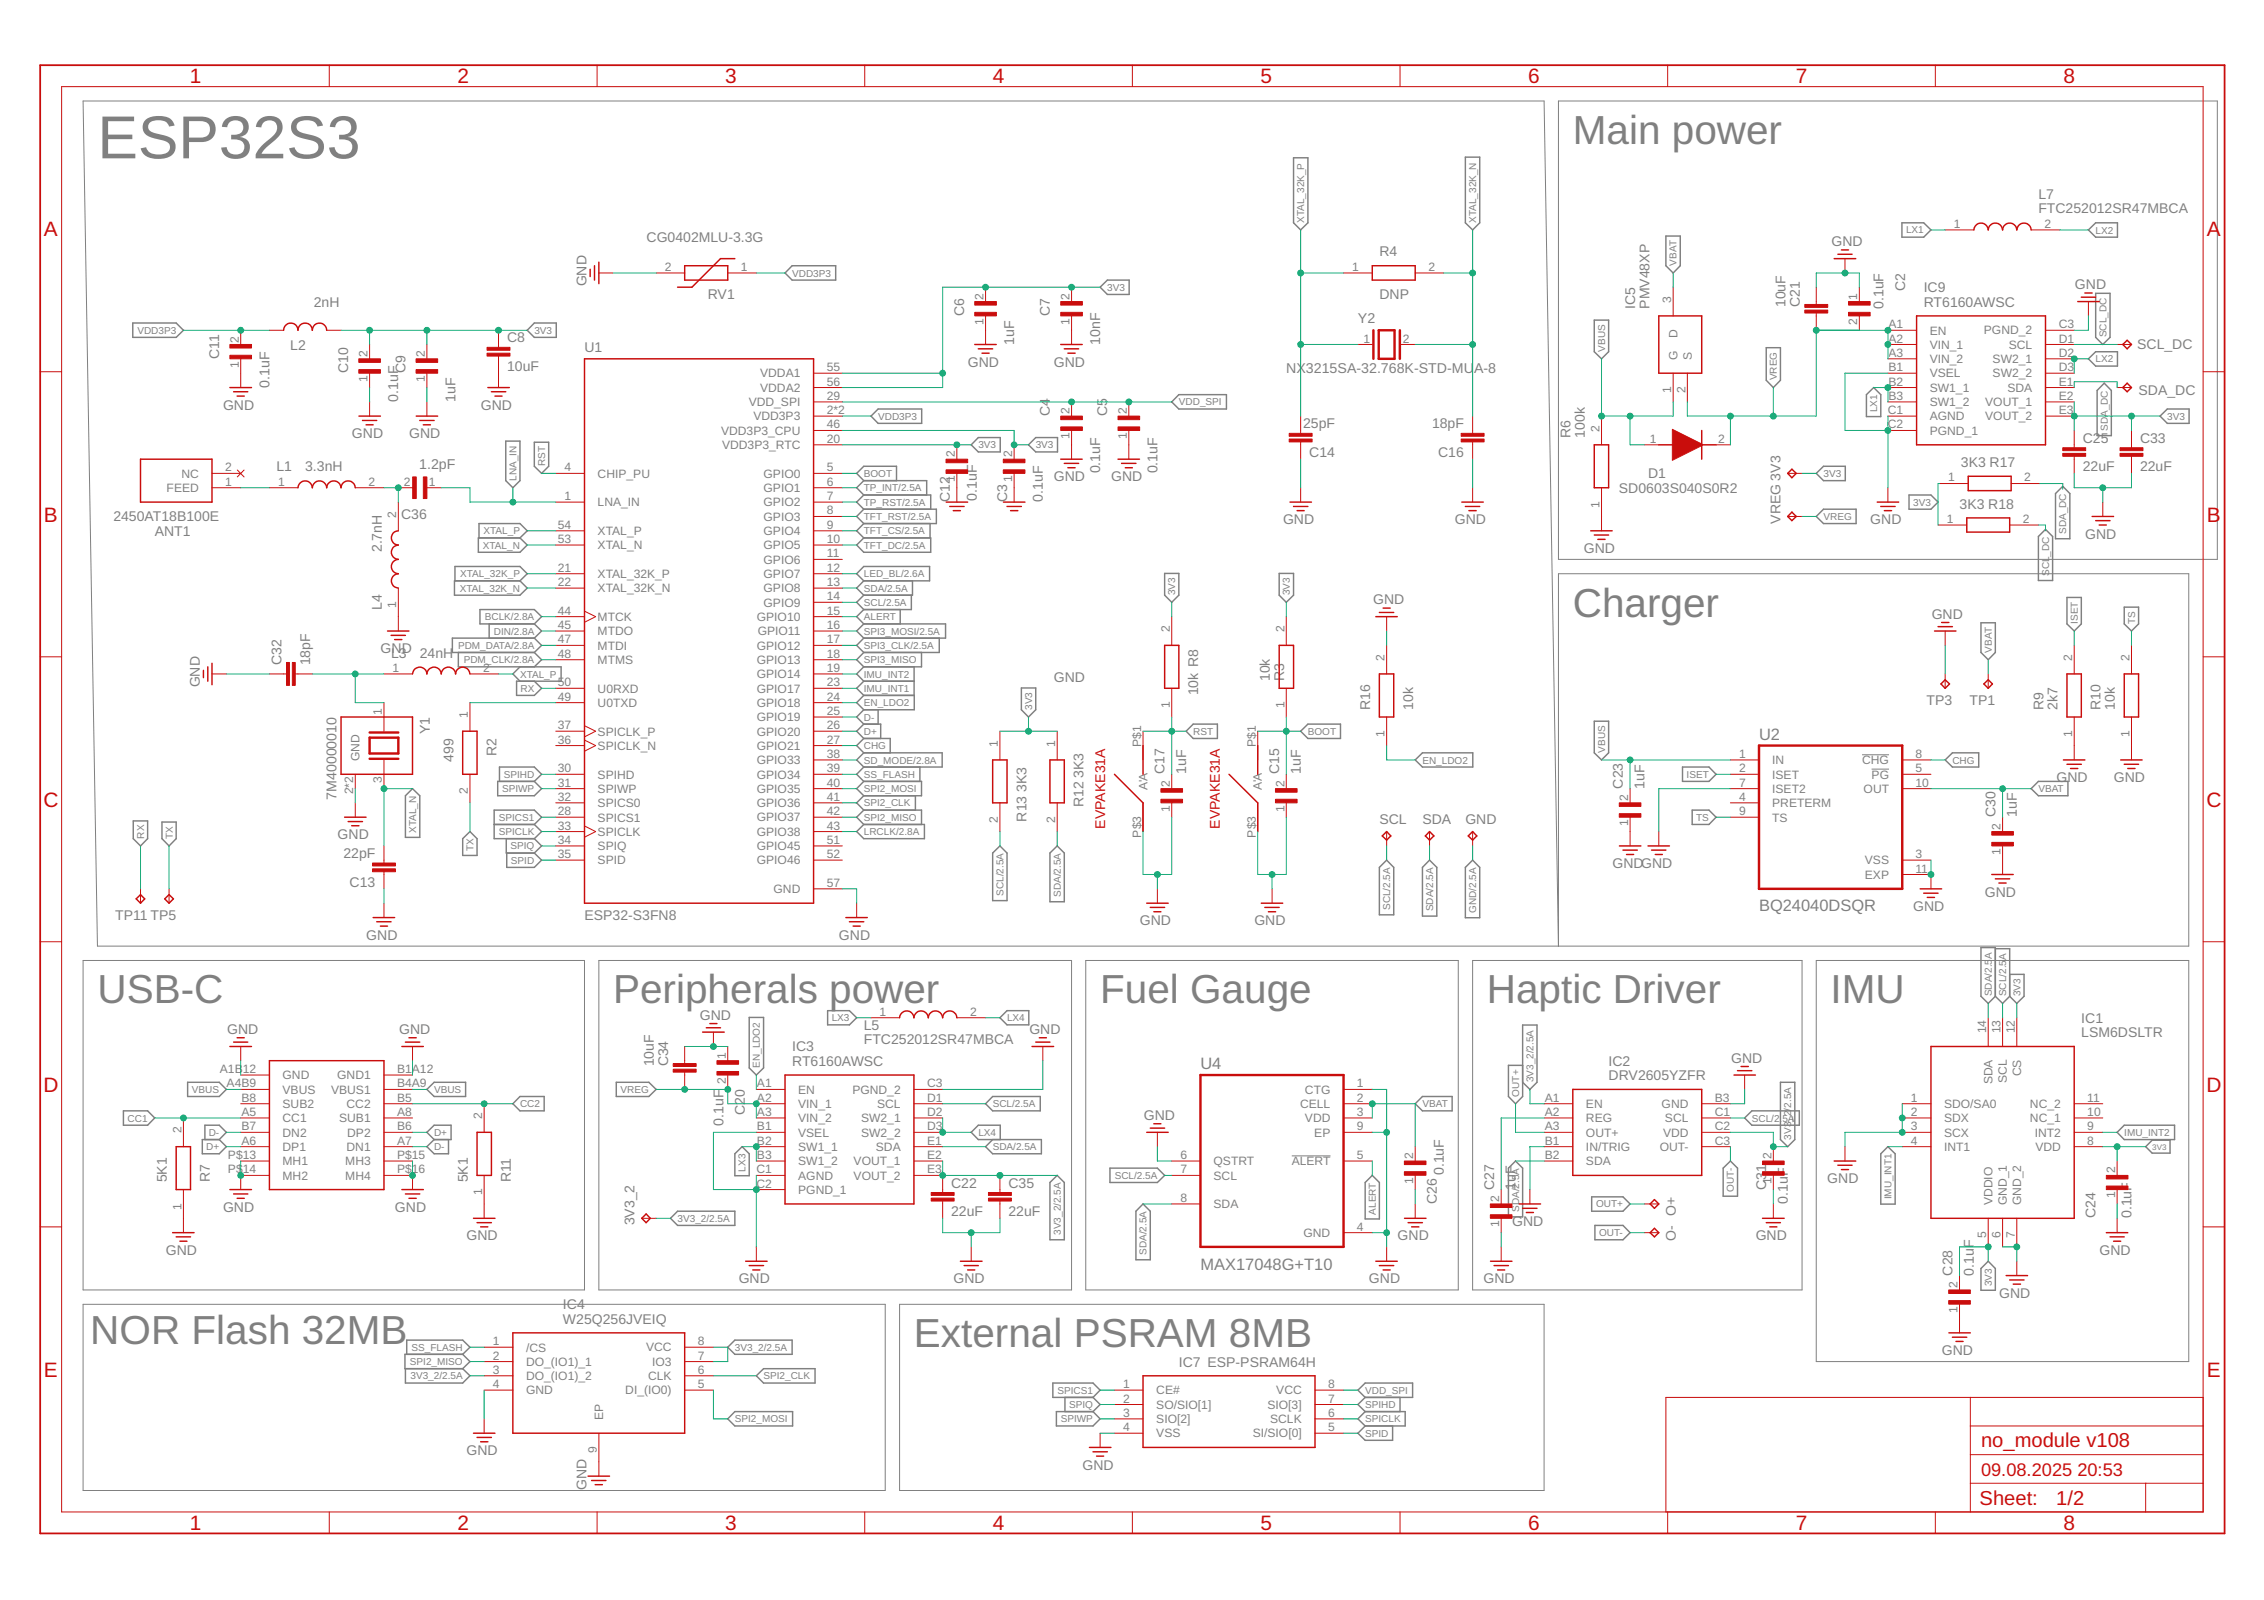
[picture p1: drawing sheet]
<svg xmlns="http://www.w3.org/2000/svg" width="297mm" height="210mm" viewBox="0 0 297 210" stroke-linecap="round" stroke-linejoin="round" font-family="sans-serif">
<defs><g id="words">
<text font-size="8" fill="#808080" x="12.8" y="20.8">ESP32S3</text>
<g font-size="5.3" fill="#808080">
<text x="206.4" y="18.9">Main power</text>
<text x="206.4" y="80.9">Charger</text>
<text x="12.8" y="131.6">USB-C</text>
<text x="80.4" y="131.6">Peripherals power</text>
<text x="144.3" y="131.6">Fuel Gauge</text>
<text x="195.1" y="131.6">Haptic Driver</text>
<text x="240.2" y="131.6">IMU</text>
<text x="11.8" y="176.4">NOR Flash 32MB</text>
<text x="119.9" y="176.7">External PSRAM 8MB</text>
</g>
<g font-size="2.7" fill="#c90d0c">
<text x="24.9" y="10.9">1</text>
<text x="60" y="10.9">2</text>
<text x="95.1" y="10.9">3</text>
<text x="130.2" y="10.9">4</text>
<text x="165.4" y="10.9">5</text>
<text x="200.5" y="10.9">6</text>
<text x="235.6" y="10.9">7</text>
<text x="270.7" y="10.9">8</text>
<text x="5.8" y="31">A</text>
<text x="289.5" y="31">A</text>
<text x="5.8" y="68.4">B</text>
<text x="289.5" y="68.4">B</text>
<text x="5.7" y="105.8">C</text>
<text x="289.5" y="105.8">C</text>
<text x="5.7" y="143.2">D</text>
<text x="289.5" y="143.2">D</text>
<text x="5.8" y="180.6">E</text>
<text x="289.5" y="180.6">E</text>
<text x="24.9" y="200.7">1</text>
<text x="60" y="200.7">2</text>
<text x="95.1" y="200.7">3</text>
<text x="130.2" y="200.7">4</text>
<text x="165.4" y="200.7">5</text>
<text x="200.5" y="200.7">6</text>
<text x="235.6" y="200.7">7</text>
<text x="270.7" y="200.7">8</text>
</g>
<g font-size="2.6" fill="#c90d0c">
<text x="259.9" y="189.9">no_module v108</text>
<text x="259.7" y="197.5">Sheet:</text>
<text x="269.8" y="197.4">1/2</text>
</g>
<g font-size="2.4" fill="#c90d0c">
<text x="259.9" y="193.7">09.08.2025</text>
<text x="272.5" y="193.7">20:53</text>
</g>
<g font-size="2.2" fill="#808080">
<text x="230.8" y="97.1">U2</text>
<text x="230.8" y="119.6">BQ24040DSQR</text>
<text x="157.5" y="140.3">U4</text>
<text x="157.5" y="166.5">MAX17048G+T10</text>
</g>
<g font-size="1.9" fill="#808080">
<text x="247.1" y="40.6" transform="rotate(-90 247.1 40.6)">0.1uF</text>
<text x="133.1" y="45.2" transform="rotate(-90 133.1 45.2)">1uF</text>
<text x="144.3" y="45.2" transform="rotate(-90 144.3 45.2)">10nF</text>
<text x="178.2" y="42.4">Y2</text>
<text x="35.3" y="50.8" transform="rotate(-90 35.3 50.8)">0.1uF</text>
<text x="52.3" y="52.7" transform="rotate(-90 52.3 52.7)">0.1uF</text>
<text x="59.8" y="52.7" transform="rotate(-90 59.8 52.7)">1uF</text>
<text x="168.8" y="49">NX3215SA-32.768K-STD-MU</text>
<text x="193.4" y="49">A-8</text>
<text x="55" y="61.5">1.2pF</text>
<text x="128.2" y="65.7" transform="rotate(-90 128.2 65.7)">0.1uF</text>
<text x="136.8" y="65.9" transform="rotate(-90 136.8 65.9)">0.1uF</text>
<text x="144.3" y="62.1" transform="rotate(-90 144.3 62.1)">0.1uF</text>
<text x="151.9" y="62.1" transform="rotate(-90 151.9 62.1)">0.1uF</text>
<text x="56.4" y="96.3" transform="rotate(-90 56.4 96.3)">Y1</text>
<text x="155.6" y="101.6" transform="rotate(-90 155.6 101.6)">1uF</text>
<text x="170.7" y="101.6" transform="rotate(-90 170.7 101.6)">1uF</text>
<text x="44.2" y="104.9" transform="rotate(-90 44.2 104.9)">7M40000010</text>
<text x="215.8" y="103.5" transform="rotate(-90 215.8 103.5)">1uF</text>
<text x="264.6" y="107.2" transform="rotate(-90 264.6 107.2)">1uF</text>
<text x="94.9" y="147.7" transform="rotate(-90 94.9 147.7)">0.1uF</text>
<text x="189.4" y="154.2" transform="rotate(-90 189.4 154.2)">0.1uF</text>
<text x="198.8" y="156.1" transform="rotate(-90 198.8 156.1)">1uF</text>
<text x="234.6" y="157.9" transform="rotate(-90 234.6 157.9)">0.1uF</text>
<text x="279.7" y="159.8" transform="rotate(-90 279.7 159.8)">0.1uF</text>
<text x="259" y="167.3" transform="rotate(-90 259 167.3)">0.1uF</text>
</g>
<g font-size="1.8" fill="#808080">
<text x="267.4" y="28">FTC252012SR47MBCA</text>
<text x="267.4" y="26.1">L7</text>
<text x="84.8" y="31.8">CG0402MLU-3.3G</text>
<text x="181" y="33.6">R4</text>
<text x="240.3" y="32.3">GND</text>
<text x="41.2" y="40.2">2nH</text>
<text x="77" y="37.6" transform="rotate(-90 77 37.6)">GND</text>
<text x="92.9" y="39.3">RV1</text>
<text x="126.5" y="41.4" transform="rotate(-90 126.5 41.4)">C6</text>
<text x="137.8" y="41.4" transform="rotate(-90 137.8 41.4)">C7</text>
<text x="181" y="39.3">DNP</text>
<text x="214.5" y="40.5" transform="rotate(-90 214.5 40.5)">IC5</text>
<text x="216.4" y="40.5" transform="rotate(-90 216.4 40.5)">PMV48XP</text>
<text x="234.3" y="40.3" transform="rotate(-90 234.3 40.3)">10uF</text>
<text x="236.1" y="40.3" transform="rotate(-90 236.1 40.3)">C21</text>
<text x="250" y="38.2" transform="rotate(-90 250 38.2)">C2</text>
<text x="252.4" y="40.2">RT6160AWSC</text>
<text x="252.4" y="38.3">IC9</text>
<text x="272.2" y="38">GND</text>
<text x="28.8" y="47.1" transform="rotate(-90 28.8 47.1)">C11</text>
<text x="38.1" y="45.9">L2</text>
<text x="66.5" y="44.9">C8</text>
<text x="76.7" y="46.1">U1</text>
<text x="280.4" y="45.8">SCL_DC</text>
<text x="29.3" y="53.8">GND</text>
<text x="45.7" y="49" transform="rotate(-90 45.7 49)">C10</text>
<text x="53.2" y="49" transform="rotate(-90 53.2 49)">C9</text>
<text x="63.1" y="53.8">GND</text>
<text x="66.5" y="48.7">10uF</text>
<text x="127" y="48.1">GND</text>
<text x="138.3" y="48.1">GND</text>
<text x="280.6" y="51.8">SDA_DC</text>
<text x="46.2" y="57.5">GND</text>
<text x="53.7" y="57.5">GND</text>
<text x="137.8" y="54.6" transform="rotate(-90 137.8 54.6)">C4</text>
<text x="145.3" y="54.6" transform="rotate(-90 145.3 54.6)">C5</text>
<text x="171" y="56.2">25pF</text>
<text x="171.8" y="59.9">C14</text>
<text x="187.9" y="56.2">18pF</text>
<text x="188.7" y="59.9">C16</text>
<text x="206.1" y="57.4" transform="rotate(-90 206.1 57.4)">R6</text>
<text x="208" y="57.4" transform="rotate(-90 208 57.4)">100k</text>
<text x="273.3" y="58.1">C25</text>
<text x="280.8" y="58.1">C33</text>
<text x="36.3" y="61.8">L1</text>
<text x="40" y="61.8">3.3nH</text>
<text x="124.6" y="65.9" transform="rotate(-90 124.6 65.9)">C12</text>
<text x="132.1" y="65.9" transform="rotate(-90 132.1 65.9)">C3</text>
<text x="138.3" y="63.1">GND</text>
<text x="145.8" y="63.1">GND</text>
<text x="212.4" y="64.6">SD0603S040S0R2</text>
<text x="216.2" y="62.8">D1</text>
<text x="257.3" y="61.3">3K3 R17</text>
<text x="273.3" y="61.8">22uF</text>
<text x="280.8" y="61.8">22uF</text>
<text x="14.9" y="68.4">2450AT18B100E</text>
<text x="20.3" y="70.3">ANT1</text>
<text x="52.6" y="68.1">C36</text>
<text x="168.3" y="68.8">GND</text>
<text x="190.9" y="68.8">GND</text>
<text x="233.6" y="68.7" transform="rotate(-90 233.6 68.7)">VREG 3V3</text>
<text x="245.4" y="68.8">GND</text>
<text x="257.1" y="66.7">3K3 R18</text>
<text x="273.6" y="70.7">GND</text>
<text x="50.1" y="72.4" transform="rotate(-90 50.1 72.4)">2.7nH</text>
<text x="207.8" y="72.5">GND</text>
<text x="50.1" y="80" transform="rotate(-90 50.1 80)">L4</text>
<text x="180.2" y="79.3">GND</text>
<text x="253.4" y="81.2">GND</text>
<text x="36.9" y="87.3" transform="rotate(-90 36.9 87.3)">C32</text>
<text x="40.7" y="87.3" transform="rotate(-90 40.7 87.3)">18pF</text>
<text x="49.9" y="85.7">GND</text>
<text x="51.3" y="86.3">L3</text>
<text x="55.1" y="86.3">24nH</text>
<text x="138.3" y="89.5">GND</text>
<text x="166.6" y="89.4" transform="rotate(-90 166.6 89.4)">10k</text>
<text x="168.5" y="89.4" transform="rotate(-90 168.5 89.4)">R3</text>
<text x="26.2" y="90.2" transform="rotate(-90 26.2 90.2)">GND</text>
<text x="157.2" y="91.2" transform="rotate(-90 157.2 91.2)">10k R8</text>
<text x="179.8" y="93.1" transform="rotate(-90 179.8 93.1)">R16</text>
<text x="185.4" y="93.1" transform="rotate(-90 185.4 93.1)">10k</text>
<text x="252.8" y="92.6">TP3</text>
<text x="258.4" y="92.6">TP1</text>
<text x="268.1" y="93.1" transform="rotate(-90 268.1 93.1)">R9</text>
<text x="270" y="93.1" transform="rotate(-90 270 93.1)">2k7</text>
<text x="275.6" y="93.1" transform="rotate(-90 275.6 93.1)">R10</text>
<text x="277.5" y="93.1" transform="rotate(-90 277.5 93.1)">10k</text>
<text x="59.5" y="99.9" transform="rotate(-90 59.5 99.9)">499</text>
<text x="65.1" y="99.2" transform="rotate(-90 65.1 99.2)">R2</text>
<text x="152.8" y="101.6" transform="rotate(-90 152.8 101.6)">C17</text>
<text x="167.8" y="101.6" transform="rotate(-90 167.8 101.6)">C15</text>
<text x="134.7" y="107.8" transform="rotate(-90 134.7 107.8)">R13</text>
<text x="134.7" y="103.9" transform="rotate(-90 134.7 103.9)">3K3</text>
<text x="142.2" y="105.9" transform="rotate(-90 142.2 105.9)">R12</text>
<text x="142.2" y="102" transform="rotate(-90 142.2 102)">3K3</text>
<text x="212.9" y="103.5" transform="rotate(-90 212.9 103.5)">C23</text>
<text x="261.8" y="107.2" transform="rotate(-90 261.8 107.2)">C30</text>
<text x="269.8" y="102.6">GND</text>
<text x="277.3" y="102.6">GND</text>
<text x="44.3" y="110.1">GND</text>
<text x="45.1" y="112.6">22pF</text>
<text x="181" y="108.2">SCL</text>
<text x="186.6" y="108.2">SDA</text>
<text x="192.3" y="108.2">GND</text>
<text x="211.6" y="113.9">GNDGND</text>
<text x="45.9" y="116.3">C13</text>
<text x="251" y="119.5">GND</text>
<text x="260.4" y="117.6">GND</text>
<text x="15.1" y="120.7">TP11 TP5</text>
<text x="48.1" y="123.3">GND</text>
<text x="76.7" y="120.7">ESP32-S3FN8</text>
<text x="110.1" y="123.3">GND</text>
<text x="149.5" y="121.4">GND</text>
<text x="164.6" y="121.4">GND</text>
<text x="29.8" y="135.7">GND</text>
<text x="52.4" y="135.7">GND</text>
<text x="91.8" y="133.8">GND</text>
<text x="103.9" y="137.9">IC3</text>
<text x="113.3" y="137">FTC252012SR47MBCA</text>
<text x="113.3" y="135.1">L5</text>
<text x="135.1" y="135.7">GND</text>
<text x="273.1" y="136.1">LSM6DSLTR</text>
<text x="273.1" y="134.2">IC1</text>
<text x="85.8" y="139.9" transform="rotate(-90 85.8 139.9)">10uF</text>
<text x="87.7" y="139.9" transform="rotate(-90 87.7 139.9)">C34</text>
<text x="103.9" y="139.8">RT6160AWSC</text>
<text x="211.1" y="141.7">DRV2605YZFR</text>
<text x="211.1" y="139.8">IC2</text>
<text x="227.1" y="139.4">GND</text>
<text x="97.7" y="146.3" transform="rotate(-90 97.7 146.3)">C20</text>
<text x="150.1" y="147">GND</text>
<text x="21.9" y="155.1" transform="rotate(-90 21.9 155.1)">5K1</text>
<text x="27.5" y="155.1" transform="rotate(-90 27.5 155.1)">R7</text>
<text x="61.4" y="155.1" transform="rotate(-90 61.4 155.1)">5K1</text>
<text x="67" y="155.1" transform="rotate(-90 67 155.1)">R11</text>
<text x="124.8" y="155.8">C22</text>
<text x="132.3" y="155.8">C35</text>
<text x="231.7" y="153.7" transform="rotate(-90 231.7 153.7)">1</text>
<text x="239.7" y="155.2">GND</text>
<text x="29.3" y="159">GND</text>
<text x="51.8" y="159">GND</text>
<text x="83.3" y="160.8" transform="rotate(-90 83.3 160.8)">3V3_2</text>
<text x="124.8" y="159.5">22uF</text>
<text x="132.3" y="159.5">22uF</text>
<text x="188.5" y="157.9" transform="rotate(-90 188.5 157.9)">C26</text>
<text x="196" y="156.1" transform="rotate(-90 196 156.1)">C27</text>
<text x="198.4" y="160.9">GND</text>
<text x="231.7" y="156.1" transform="rotate(-90 231.7 156.1)">C3</text>
<text x="274.9" y="159.8" transform="rotate(-90 274.9 159.8)">C24</text>
<text x="21.8" y="164.6">GND</text>
<text x="61.2" y="162.7">GND</text>
<text x="183.4" y="162.7">GND</text>
<text x="219.9" y="162.8" transform="rotate(-90 219.9 162.8)">O- O+</text>
<text x="230.4" y="162.7">GND</text>
<text x="256.2" y="167.3" transform="rotate(-90 256.2 167.3)">C28</text>
<text x="275.5" y="164.6">GND</text>
<text x="73.9" y="173.6">W25Q256JVEIQ</text>
<text x="73.9" y="171.8">IC4</text>
<text x="96.9" y="168.4">GND</text>
<text x="125.1" y="168.4">GND</text>
<text x="179.6" y="168.4">GND</text>
<text x="194.6" y="168.4">GND</text>
<text x="262.3" y="170.3">GND</text>
<text x="154.7" y="179.3">IC7 ESP-PSRAM64H</text>
<text x="254.8" y="177.8">GND</text>
<text x="61.2" y="190.9">GND</text>
<text x="77" y="195.4" transform="rotate(-90 77 195.4)">GND</text>
<text x="142" y="192.8">GND</text>
</g>
<g font-size="1.8" fill="#c90d0c">
<text x="145" y="108.7" transform="rotate(-90 145 108.7)">EVPAKE31A</text>
<text x="160" y="108.7" transform="rotate(-90 160 108.7)">EVPAKE31A</text>
</g>
<g font-size="1.6" fill="#808080">
<text x="256.4" y="29.9">1</text>
<text x="268.2" y="29.9">2</text>
<text x="87.2" y="35.5">2</text>
<text x="97.2" y="35.5">1</text>
<text x="177.4" y="35.5">1</text>
<text x="187.4" y="35.5">2</text>
<text x="129" y="39.3" transform="rotate(-90 129 39.3)">2</text>
<text x="140.3" y="39.3" transform="rotate(-90 140.3 39.3)">2</text>
<text x="219.2" y="39.7" transform="rotate(-90 219.2 39.7)">3</text>
<text x="243.7" y="39.3" transform="rotate(-90 243.7 39.3)">1</text>
<text x="31.3" y="44.9" transform="rotate(-90 31.3 44.9)">2</text>
<text x="48.2" y="46.8" transform="rotate(-90 48.2 46.8)">2</text>
<text x="55.7" y="46.8" transform="rotate(-90 55.7 46.8)">2</text>
<text x="129" y="42.6" transform="rotate(-90 129 42.6)">1</text>
<text x="140.3" y="42.6" transform="rotate(-90 140.3 42.6)">1</text>
<text x="178.9" y="44.9">1</text>
<text x="184.1" y="44.9">2</text>
<text x="220.1" y="44.3" transform="rotate(-90 220.1 44.3)">D</text>
<text x="220.1" y="47.2" transform="rotate(-90 220.1 47.2)">G</text>
<text x="222" y="47.2" transform="rotate(-90 222 47.2)">S</text>
<text x="243.7" y="42.6" transform="rotate(-90 243.7 42.6)">2</text>
<text x="247.8" y="43.1">A1</text>
<text x="247.8" y="44.9">A2</text>
<text x="247.8" y="46.8">A3</text>
<text x="253.2" y="43.9">EN</text>
<text x="253.2" y="45.8">VIN_1</text>
<text x="253.2" y="47.6">VIN_2</text>
<text x="260.3" y="43.9">PGND_2</text>
<text x="261.4" y="47.6">SW2_1</text>
<text x="263.6" y="45.8">SCL</text>
<text x="270.1" y="43.1">C3</text>
<text x="270.1" y="44.9">D1</text>
<text x="270.1" y="46.8">D2</text>
<text x="31.3" y="48.2" transform="rotate(-90 31.3 48.2)">1</text>
<text x="48.2" y="50.1" transform="rotate(-90 48.2 50.1)">1</text>
<text x="55.7" y="50.1" transform="rotate(-90 55.7 50.1)">1</text>
<text x="98.2" y="53.3">VDD_SPI</text>
<text x="99.7" y="49.5">VDDA1</text>
<text x="99.7" y="51.4">VDDA2</text>
<text x="108.5" y="52.5">29</text>
<text x="108.5" y="48.7">55</text>
<text x="108.5" y="50.6">56</text>
<text x="219.2" y="51.6" transform="rotate(-90 219.2 51.6)">1</text>
<text x="221.1" y="51.6" transform="rotate(-90 221.1 51.6)">2</text>
<text x="247.8" y="48.7">B1</text>
<text x="247.8" y="50.6">B2</text>
<text x="247.8" y="52.5">B3</text>
<text x="253.2" y="49.5">VSEL</text>
<text x="253.2" y="51.4">SW1_1</text>
<text x="253.2" y="53.3">SW1_2</text>
<text x="260.5" y="53.3">VOUT_1</text>
<text x="261.4" y="49.5">SW2_2</text>
<text x="263.4" y="51.4">SDA</text>
<text x="270.1" y="48.7">D3</text>
<text x="270.1" y="50.6">E1</text>
<text x="270.1" y="52.5">E2</text>
<text x="94.6" y="57">VDD3P3_CPU</text>
<text x="94.7" y="58.9">VDD3P3_RTC</text>
<text x="98.8" y="55.2">VDD3P3</text>
<text x="108.5" y="54.3">2*2</text>
<text x="108.5" y="56.2">46</text>
<text x="108.5" y="58.1">20</text>
<text x="125.3" y="60" transform="rotate(-90 125.3 60)">2</text>
<text x="132.8" y="60" transform="rotate(-90 132.8 60)">2</text>
<text x="140.3" y="57.6" transform="rotate(-90 140.3 57.6)">1</text>
<text x="140.3" y="54.3" transform="rotate(-90 140.3 54.3)">2</text>
<text x="147.8" y="57.6" transform="rotate(-90 147.8 57.6)">1</text>
<text x="147.8" y="54.3" transform="rotate(-90 147.8 54.3)">2</text>
<text x="209.9" y="56.6" transform="rotate(-90 209.9 56.6)">2</text>
<text x="216.5" y="58.1">1</text>
<text x="225.4" y="58.1">2</text>
<text x="247.7" y="54.3">C1</text>
<text x="247.7" y="56.2">C2</text>
<text x="253.2" y="55.2">AGND</text>
<text x="253.2" y="57">PGND_1</text>
<text x="260.5" y="55.2">VOUT_2</text>
<text x="270.1" y="54.3">E3</text>
<text x="21.9" y="64.5">FEED</text>
<text x="23.8" y="62.7">NC</text>
<text x="29.6" y="63.7">1</text>
<text x="29.6" y="61.8">2</text>
<text x="36.5" y="63.7">1</text>
<text x="48.3" y="63.7">2</text>
<text x="53" y="63.7">2</text>
<text x="56.3" y="63.7">1</text>
<text x="74.1" y="61.8">4</text>
<text x="74.1" y="65.6">1</text>
<text x="78.4" y="62.7">CHIP_PU</text>
<text x="100.2" y="62.7">GPIO0</text>
<text x="100.2" y="64.5">GPIO1</text>
<text x="108.5" y="61.8">5</text>
<text x="108.5" y="63.7">6</text>
<text x="108.5" y="65.6">7</text>
<text x="125.3" y="63.3" transform="rotate(-90 125.3 63.3)">1</text>
<text x="132.8" y="63.3" transform="rotate(-90 132.8 63.3)">1</text>
<text x="255.6" y="63.2">1</text>
<text x="265.6" y="63.2">2</text>
<text x="52" y="67.9" transform="rotate(-90 52 67.9)">2</text>
<text x="73.2" y="69.4">54</text>
<text x="73.2" y="71.2">53</text>
<text x="78.4" y="70.2">XTAL_P</text>
<text x="78.4" y="66.4">LNA_IN</text>
<text x="100.2" y="66.4">GPIO2</text>
<text x="100.2" y="68.3">GPIO3</text>
<text x="100.2" y="70.2">GPIO4</text>
<text x="108.5" y="67.5">8</text>
<text x="108.5" y="69.4">9</text>
<text x="108.5" y="71.2">10</text>
<text x="209.9" y="66.6" transform="rotate(-90 209.9 66.6)">1</text>
<text x="255.4" y="68.6">1</text>
<text x="265.4" y="68.6">2</text>
<text x="73.2" y="76.9">22</text>
<text x="73.2" y="75">21</text>
<text x="78.4" y="72.1">XTAL_N</text>
<text x="78.4" y="77.7">XTAL_32K_N</text>
<text x="78.4" y="75.8">XTAL_32K_P</text>
<text x="100.2" y="72.1">GPIO5</text>
<text x="100.2" y="73.9">GPIO6</text>
<text x="100.2" y="75.8">GPIO7</text>
<text x="100.2" y="77.7">GPIO8</text>
<text x="108.5" y="73.1">11</text>
<text x="108.5" y="75">12</text>
<text x="108.5" y="76.9">13</text>
<text x="52" y="79.8" transform="rotate(-90 52 79.8)">1</text>
<text x="73.2" y="80.6">44</text>
<text x="73.2" y="82.5">45</text>
<text x="78.4" y="81.5">MTCK</text>
<text x="78.4" y="83.3">MTDO</text>
<text x="99.3" y="81.5">GPIO10</text>
<text x="99.4" y="83.3">GPIO11</text>
<text x="100.2" y="79.6">GPIO9</text>
<text x="108.5" y="80.6">15</text>
<text x="108.5" y="82.5">16</text>
<text x="108.5" y="78.8">14</text>
<text x="153.5" y="82.9" transform="rotate(-90 153.5 82.9)">2</text>
<text x="168.5" y="82.9" transform="rotate(-90 168.5 82.9)">2</text>
<text x="51.5" y="88.2">1</text>
<text x="63.4" y="88.2">2</text>
<text x="73.2" y="84.4">47</text>
<text x="73.2" y="86.3">48</text>
<text x="78.4" y="85.2">MTDI</text>
<text x="78.4" y="87.1">MTMS</text>
<text x="99.3" y="85.2">GPIO12</text>
<text x="99.3" y="87.1">GPIO13</text>
<text x="99.3" y="89">GPIO14</text>
<text x="108.5" y="84.4">17</text>
<text x="108.5" y="86.3">18</text>
<text x="108.5" y="88.2">19</text>
<text x="181.7" y="86.7" transform="rotate(-90 181.7 86.7)">2</text>
<text x="271.9" y="86.7" transform="rotate(-90 271.9 86.7)">2</text>
<text x="279.4" y="86.7" transform="rotate(-90 279.4 86.7)">2</text>
<text x="50.1" y="93.8" transform="rotate(-90 50.1 93.8)">1</text>
<text x="61.4" y="94.2" transform="rotate(-90 61.4 94.2)">1</text>
<text x="73.2" y="95.7">37</text>
<text x="73.2" y="90">50</text>
<text x="73.2" y="91.9">49</text>
<text x="78.4" y="90.9">U0RXD</text>
<text x="78.4" y="92.7">U0TXD</text>
<text x="99.3" y="90.9">GPIO17</text>
<text x="99.3" y="92.7">GPIO18</text>
<text x="99.3" y="94.6">GPIO19</text>
<text x="108.5" y="90">23</text>
<text x="108.5" y="91.9">24</text>
<text x="108.5" y="93.8">25</text>
<text x="108.5" y="95.7">26</text>
<text x="153.5" y="92.9" transform="rotate(-90 153.5 92.9)">1</text>
<text x="168.5" y="92.9" transform="rotate(-90 168.5 92.9)">1</text>
<text x="47.2" y="99.8" transform="rotate(-90 47.2 99.8)">GND</text>
<text x="73.2" y="97.6">36</text>
<text x="73.2" y="101.3">30</text>
<text x="78.4" y="98.4">SPICLK_N</text>
<text x="78.4" y="96.5">SPICLK_P</text>
<text x="99.3" y="96.5">GPIO20</text>
<text x="99.3" y="98.4">GPIO21</text>
<text x="99.3" y="100.3">GPIO33</text>
<text x="108.5" y="97.6">27</text>
<text x="108.5" y="99.4">38</text>
<text x="108.5" y="101.3">39</text>
<text x="130.9" y="98" transform="rotate(-90 130.9 98)">1</text>
<text x="138.4" y="98" transform="rotate(-90 138.4 98)">1</text>
<text x="149.7" y="98" transform="rotate(-90 149.7 98)">P$1</text>
<text x="164.7" y="98" transform="rotate(-90 164.7 98)">P$1</text>
<text x="181.7" y="96.7" transform="rotate(-90 181.7 96.7)">1</text>
<text x="228.2" y="99.4">1</text>
<text x="228.2" y="101.3">2</text>
<text x="232.5" y="100.3">IN</text>
<text x="244.3" y="100.3">CHG</text>
<text x="251.3" y="99.4">8</text>
<text x="251.3" y="101.3">5</text>
<text x="271.9" y="96.7" transform="rotate(-90 271.9 96.7)">1</text>
<text x="279.4" y="96.7" transform="rotate(-90 279.4 96.7)">1</text>
<text x="46.4" y="104.2" transform="rotate(-90 46.4 104.2)">2*2</text>
<text x="50.1" y="102.7" transform="rotate(-90 50.1 102.7)">3</text>
<text x="61.4" y="104.2" transform="rotate(-90 61.4 104.2)">2</text>
<text x="73.2" y="105.1">32</text>
<text x="73.2" y="106.9">28</text>
<text x="73.2" y="103.2">31</text>
<text x="78.4" y="105.9">SPICS0</text>
<text x="78.4" y="107.8">SPICS1</text>
<text x="78.4" y="102.1">SPIHD</text>
<text x="78.4" y="104">SPIWP</text>
<text x="99.3" y="102.1">GPIO34</text>
<text x="99.3" y="104">GPIO35</text>
<text x="99.3" y="105.9">GPIO36</text>
<text x="99.3" y="107.8">GPIO37</text>
<text x="108.5" y="103.2">40</text>
<text x="108.5" y="105.1">41</text>
<text x="108.5" y="106.9">42</text>
<text x="130.9" y="108" transform="rotate(-90 130.9 108)">2</text>
<text x="138.4" y="108" transform="rotate(-90 138.4 108)">2</text>
<text x="150.5" y="103.6" transform="rotate(-90 150.5 103.6)">A'A</text>
<text x="153.5" y="106.5" transform="rotate(-90 153.5 106.5)">1</text>
<text x="153.5" y="103.2" transform="rotate(-90 153.5 103.2)">2</text>
<text x="165.6" y="103.6" transform="rotate(-90 165.6 103.6)">A'A</text>
<text x="168.5" y="106.5" transform="rotate(-90 168.5 106.5)">1</text>
<text x="168.5" y="103.2" transform="rotate(-90 168.5 103.2)">2</text>
<text x="213.6" y="105.1" transform="rotate(-90 213.6 105.1)">2</text>
<text x="228.2" y="103.2">7</text>
<text x="228.2" y="105.1">4</text>
<text x="228.2" y="106.9">9</text>
<text x="232.5" y="102.1">ISET</text>
<text x="232.5" y="104">ISET2</text>
<text x="232.5" y="105.9">PRETERM</text>
<text x="232.5" y="107.8">TS</text>
<text x="244.5" y="104">OUT</text>
<text x="245.6" y="102.1">PG</text>
<text x="251.3" y="103.2">10</text>
<text x="73.2" y="108.8">33</text>
<text x="73.2" y="112.6">35</text>
<text x="73.2" y="110.7">34</text>
<text x="78.4" y="109.7">SPICLK</text>
<text x="78.4" y="113.4">SPID</text>
<text x="78.4" y="111.5">SPIQ</text>
<text x="99.3" y="109.6">GPIO38</text>
<text x="99.3" y="111.5">GPIO45</text>
<text x="99.3" y="113.4">GPIO46</text>
<text x="108.5" y="108.8">43</text>
<text x="108.5" y="110.7">51</text>
<text x="108.5" y="112.6">52</text>
<text x="149.7" y="109.9" transform="rotate(-90 149.7 109.9)">P$3</text>
<text x="164.7" y="109.9" transform="rotate(-90 164.7 109.9)">P$3</text>
<text x="213.6" y="108.4" transform="rotate(-90 213.6 108.4)">1</text>
<text x="244.7" y="113.4">VSS</text>
<text x="251.3" y="112.6">3</text>
<text x="262.5" y="112.1" transform="rotate(-90 262.5 112.1)">1</text>
<text x="262.5" y="108.8" transform="rotate(-90 262.5 108.8)">2</text>
<text x="101.5" y="117.2">GND</text>
<text x="108.5" y="116.3">57</text>
<text x="244.7" y="115.3">EXP</text>
<text x="251.3" y="114.5">11</text>
<text x="115.4" y="133.3">1</text>
<text x="127.3" y="133.3">2</text>
<text x="260.6" y="135.5" transform="rotate(-90 260.6 135.5)">14</text>
<text x="262.5" y="135.5" transform="rotate(-90 262.5 135.5)">13</text>
<text x="264.3" y="135.5" transform="rotate(-90 264.3 135.5)">12</text>
<text x="28.8" y="140.8">A1B12</text>
<text x="29.7" y="142.7">A4B9</text>
<text x="37.1" y="141.6">GND</text>
<text x="37.1" y="143.5">VBUS</text>
<text x="43.4" y="143.5">VBUS1</text>
<text x="44.2" y="141.6">GND1</text>
<text x="52.1" y="140.8">B1A12</text>
<text x="52.1" y="142.7">B4A9</text>
<text x="95.2" y="142.2" transform="rotate(-90 95.2 142.2)">2</text>
<text x="95.2" y="138.9" transform="rotate(-90 95.2 138.9)">1</text>
<text x="99.3" y="142.7">A1</text>
<text x="104.7" y="143.5">EN</text>
<text x="111.8" y="143.5">PGND_2</text>
<text x="121.6" y="142.7">C3</text>
<text x="171.2" y="143.5">CTG</text>
<text x="178" y="142.7">1</text>
<text x="261.4" y="142.3" transform="rotate(-90 261.4 142.3)">SDA</text>
<text x="263.3" y="142.1" transform="rotate(-90 263.3 142.1)">SCL</text>
<text x="265.2" y="141.2" transform="rotate(-90 265.2 141.2)">CS</text>
<text x="23.8" y="148.7" transform="rotate(-90 23.8 148.7)">2</text>
<text x="31.7" y="144.5">B8</text>
<text x="31.7" y="148.3">B7</text>
<text x="31.7" y="146.4">A5</text>
<text x="37.1" y="145.4">SUB2</text>
<text x="37.1" y="149.1">DN2</text>
<text x="37.1" y="147.2">CC1</text>
<text x="44.5" y="147.2">SUB1</text>
<text x="45.5" y="145.4">CC2</text>
<text x="45.6" y="149.1">DP2</text>
<text x="52.1" y="144.5">B5</text>
<text x="52.1" y="146.4">A8</text>
<text x="52.1" y="148.3">B6</text>
<text x="63.3" y="146.8" transform="rotate(-90 63.3 146.8)">2</text>
<text x="99.3" y="144.5">A2</text>
<text x="99.3" y="146.4">A3</text>
<text x="99.3" y="148.3">B1</text>
<text x="104.7" y="145.4">VIN_1</text>
<text x="104.7" y="147.2">VIN_2</text>
<text x="104.7" y="149.1">VSEL</text>
<text x="113" y="147.2">SW2_1</text>
<text x="113" y="149.1">SW2_2</text>
<text x="115.1" y="145.4">SCL</text>
<text x="121.6" y="144.5">D1</text>
<text x="121.6" y="146.4">D2</text>
<text x="121.6" y="148.3">D3</text>
<text x="170.6" y="145.4">CELL</text>
<text x="171.2" y="147.2">VDD</text>
<text x="172.4" y="149.1">EP</text>
<text x="178" y="144.5">2</text>
<text x="178" y="146.4">3</text>
<text x="178" y="148.3">9</text>
<text x="202.7" y="144.5">A1</text>
<text x="202.7" y="146.4">A2</text>
<text x="202.7" y="148.3">A3</text>
<text x="208.1" y="145.4">EN</text>
<text x="208.1" y="147.2">REG</text>
<text x="208.1" y="149.1">OUT+</text>
<text x="218" y="145.4">GND</text>
<text x="218.2" y="149.1">VDD</text>
<text x="218.4" y="147.2">SCL</text>
<text x="225" y="144.5">B3</text>
<text x="225" y="146.4">C1</text>
<text x="225" y="148.3">C2</text>
<text x="250.7" y="144.5">1</text>
<text x="250.7" y="146.4">2</text>
<text x="250.7" y="148.3">3</text>
<text x="255.1" y="145.4">SDO/SA0</text>
<text x="255.1" y="147.2">SDX</text>
<text x="255.1" y="149.1">SCX</text>
<text x="266.3" y="147.2">NC_1</text>
<text x="266.3" y="145.4">NC_2</text>
<text x="267" y="149.1">INT2</text>
<text x="273.9" y="148.3">9</text>
<text x="273.9" y="146.4">10</text>
<text x="273.9" y="144.5">11</text>
<text x="29.9" y="152">P$13</text>
<text x="29.9" y="153.9">P$14</text>
<text x="31.7" y="150.2">A6</text>
<text x="37.1" y="151">DP1</text>
<text x="37.1" y="152.9">MH1</text>
<text x="37.1" y="154.8">MH2</text>
<text x="45.3" y="152.9">MH3</text>
<text x="45.3" y="154.7">MH4</text>
<text x="45.5" y="151">DN1</text>
<text x="52.1" y="150.2">A7</text>
<text x="52.1" y="152">P$15</text>
<text x="52.1" y="153.9">P$16</text>
<text x="99.2" y="153.9">C1</text>
<text x="99.2" y="155.8">C2</text>
<text x="99.3" y="150.2">B2</text>
<text x="99.3" y="152">B3</text>
<text x="104.7" y="151">SW1_1</text>
<text x="104.7" y="152.9">SW1_2</text>
<text x="104.7" y="154.8">AGND</text>
<text x="112" y="152.9">VOUT_1</text>
<text x="112" y="154.7">VOUT_2</text>
<text x="114.9" y="151">SDA</text>
<text x="121.6" y="150.2">E1</text>
<text x="121.6" y="152">E2</text>
<text x="121.6" y="153.9">E3</text>
<text x="154.9" y="152">6</text>
<text x="154.9" y="153.9">7</text>
<text x="159.2" y="152.9">QSTRT</text>
<text x="159.2" y="154.8">SCL</text>
<text x="169.5" y="152.9">ALERT</text>
<text x="178" y="152">5</text>
<text x="185.4" y="155.3" transform="rotate(-90 185.4 155.3)">1</text>
<text x="185.4" y="152" transform="rotate(-90 185.4 152)">2</text>
<text x="202.7" y="150.2">B1</text>
<text x="202.7" y="152">B2</text>
<text x="208.1" y="151">IN/TRIG</text>
<text x="208.1" y="152.9">SDA</text>
<text x="217.8" y="151">OUT-</text>
<text x="225" y="150.2">C3</text>
<text x="232.4" y="155.3" transform="rotate(-90 232.4 155.3)">1</text>
<text x="232.4" y="152" transform="rotate(-90 232.4 152)">2</text>
<text x="250.7" y="150.2">4</text>
<text x="255.1" y="151">INT1</text>
<text x="267.1" y="151">VDD</text>
<text x="273.9" y="150.2">8</text>
<text x="277.5" y="153.9" transform="rotate(-90 277.5 153.9)">2</text>
<text x="23.8" y="158.7" transform="rotate(-90 23.8 158.7)">1</text>
<text x="63.3" y="156.8" transform="rotate(-90 63.3 156.8)">1</text>
<text x="104.7" y="156.6">PGND_1</text>
<text x="154.9" y="157.7">8</text>
<text x="159.2" y="158.5">SDA</text>
<text x="178" y="161.4">4</text>
<text x="196.7" y="161" transform="rotate(-90 196.7 161)">1</text>
<text x="196.7" y="157.7" transform="rotate(-90 196.7 157.7)">2</text>
<text x="261.4" y="158.1" transform="rotate(-90 261.4 158.1)">VDDIO</text>
<text x="263.3" y="158.1" transform="rotate(-90 263.3 158.1)">GND_1</text>
<text x="265.2" y="158.1" transform="rotate(-90 265.2 158.1)">GND_2</text>
<text x="277.5" y="157.2" transform="rotate(-90 277.5 157.2)">1</text>
<text x="171" y="162.3">GND</text>
<text x="260.6" y="162.4" transform="rotate(-90 260.6 162.4)">5</text>
<text x="262.5" y="162.4" transform="rotate(-90 262.5 162.4)">6</text>
<text x="264.3" y="162.4" transform="rotate(-90 264.3 162.4)">7</text>
<text x="256.8" y="172.3" transform="rotate(-90 256.8 172.3)">1</text>
<text x="256.8" y="169" transform="rotate(-90 256.8 169)">2</text>
<text x="64.7" y="176.5">1</text>
<text x="64.7" y="178.4">2</text>
<text x="69" y="177.3">/CS</text>
<text x="69" y="179.2">DO_(IO1)_1</text>
<text x="84.8" y="177.3">VCC</text>
<text x="85.5" y="179.2">IO3</text>
<text x="91.6" y="176.5">8</text>
<text x="91.6" y="178.4">7</text>
<text x="64.7" y="180.2">3</text>
<text x="64.7" y="182.1">4</text>
<text x="69" y="181.1">DO_(IO1)_2</text>
<text x="69" y="182.9">GND</text>
<text x="82" y="182.9">DI_(IO0)</text>
<text x="85" y="181.1">CLK</text>
<text x="91.6" y="180.2">6</text>
<text x="91.6" y="182.1">5</text>
<text x="147.4" y="182.1">1</text>
<text x="147.4" y="184">2</text>
<text x="147.4" y="185.9">3</text>
<text x="151.7" y="182.9">CE#</text>
<text x="151.7" y="184.8">SO/SIO[1]</text>
<text x="166.3" y="184.8">SIO[3]</text>
<text x="167.5" y="182.9">VCC</text>
<text x="174.3" y="182.1">8</text>
<text x="174.3" y="184">7</text>
<text x="174.3" y="185.9">6</text>
<text x="78.3" y="190.6" transform="rotate(-90 78.3 190.6)">9</text>
<text x="79.1" y="186.3" transform="rotate(-90 79.1 186.3)">EP</text>
<text x="147.4" y="187.8">4</text>
<text x="151.7" y="186.7">SIO[2]</text>
<text x="151.7" y="188.6">VSS</text>
<text x="164.4" y="188.6">SI/SIO[0]</text>
<text x="166.7" y="186.7">SCLK</text>
<text x="174.3" y="187.8">5</text>
</g>
<g font-size="1.3" fill="#808080">
<text x="171.1" y="29.2" transform="rotate(-90 171.1 29.2)">XTAL_32K_P</text>
<text x="193.7" y="29.2" transform="rotate(-90 193.7 29.2)">XTAL_32K_N</text>
<text x="220" y="34.9" transform="rotate(-90 220 34.9)">VBAT</text>
<text x="250.1" y="30.6">LX1</text>
<text x="274.9" y="30.6">LX2</text>
<text x="103.9" y="36.3">VDD3P3</text>
<text x="145.3" y="38.2">3V3</text>
<text x="18" y="43.8">VDD3P3</text>
<text x="70.1" y="43.8">3V3</text>
<text x="210.6" y="46.1" transform="rotate(-90 210.6 46.1)">VBUS</text>
<text x="274.9" y="47.5">LX2</text>
<text x="276.4" y="44.3" transform="rotate(-90 276.4 44.3)">SCL_DC</text>
<text x="154.7" y="53.2">VDD_SPI</text>
<text x="233.1" y="49.9" transform="rotate(-90 233.1 49.9)">VREG</text>
<text x="115.2" y="55.1">VDD3P3</text>
<text x="128.4" y="58.8">3V3</text>
<text x="135.9" y="58.8">3V3</text>
<text x="246.3" y="54.1" transform="rotate(-90 246.3 54.1)">LX1</text>
<text x="276.5" y="56.5" transform="rotate(-90 276.5 56.5)">SDA_DC</text>
<text x="284.3" y="55.1">3V3</text>
<text x="67.8" y="63.1" transform="rotate(-90 67.8 63.1)">LNA_IN</text>
<text x="71.5" y="61.2" transform="rotate(-90 71.5 61.2)">RST</text>
<text x="113.3" y="62.6">BOOT</text>
<text x="113.3" y="64.5">TP_INT/2.5A</text>
<text x="239.2" y="62.6">3V3</text>
<text x="63.4" y="72">XTAL_N</text>
<text x="63.4" y="70.1">XTAL_P</text>
<text x="113.3" y="66.3">TP_RST/2.5A</text>
<text x="113.3" y="72">TFT_DC/2.5A</text>
<text x="113.3" y="70.1">TFT_CS/2.5A</text>
<text x="113.3" y="68.2">TFT_RST/2.5A</text>
<text x="239.2" y="68.2">VREG</text>
<text x="251" y="66.3">3V3</text>
<text x="271.1" y="70.1" transform="rotate(-90 271.1 70.1)">SDA_DC</text>
<text x="60.3" y="77.6">XTAL_32K_N</text>
<text x="60.4" y="75.7">XTAL_32K_P</text>
<text x="113.3" y="77.6">SDA/2.5A</text>
<text x="113.3" y="75.7">LED_BL/2.6A</text>
<text x="268.8" y="75.6" transform="rotate(-90 268.8 75.6)">SCL</text>
<text x="268.8" y="73" transform="rotate(-90 268.8 73)">_DC</text>
<text x="63.6" y="81.4">BCLK/2.8A</text>
<text x="64.8" y="83.2">DIN/2.8A</text>
<text x="113.3" y="79.5">SCL/2.5A</text>
<text x="113.3" y="81.4">ALERT</text>
<text x="113.3" y="83.3">SPI3_MOSI/2.5A</text>
<text x="154.2" y="78.1" transform="rotate(-90 154.2 78.1)">3V3</text>
<text x="169.2" y="78.1" transform="rotate(-90 169.2 78.1)">3V3</text>
<text x="272.6" y="81.8" transform="rotate(-90 272.6 81.8)">ISET</text>
<text x="280.1" y="81.8" transform="rotate(-90 280.1 81.8)">TS</text>
<text x="60.1" y="85.1">PDM_DATA/2.8A</text>
<text x="60.8" y="87">PDM_CLK/2.8A</text>
<text x="68.2" y="88.9">XTAL_P</text>
<text x="113.3" y="88.9">IMU_INT2</text>
<text x="113.3" y="85.1">SPI3_CLK/2.5A</text>
<text x="113.3" y="87">SPI3_MISO</text>
<text x="261.3" y="85.6" transform="rotate(-90 261.3 85.6)">VBAT</text>
<text x="68.3" y="90.8">RX</text>
<text x="113.3" y="94.5">D-</text>
<text x="113.3" y="92.6">EN_LDO2</text>
<text x="113.3" y="90.8">IMU_INT1</text>
<text x="135.4" y="93.1" transform="rotate(-90 135.4 93.1)">3V3</text>
<text x="113.3" y="98.3">CHG</text>
<text x="113.3" y="96.4">D+</text>
<text x="113.3" y="100.2">SD_MODE/2.8A</text>
<text x="156.6" y="96.4">RST</text>
<text x="171.6" y="96.4">BOOT</text>
<text x="186.6" y="100.2">EN_LDO2</text>
<text x="210.6" y="98.8" transform="rotate(-90 210.6 98.8)">VBUS</text>
<text x="256.2" y="100.2">CHG</text>
<text x="65.4" y="107.7">SPICS1</text>
<text x="65.9" y="103.9">SPIWP</text>
<text x="66.1" y="102">SPIHD</text>
<text x="113.3" y="103.9">SPI2_MOSI</text>
<text x="113.3" y="105.8">SPI2_CLK</text>
<text x="113.3" y="102">SS_FLASH</text>
<text x="113.3" y="107.7">SPI2_MISO</text>
<text x="221.3" y="102">ISET</text>
<text x="222.5" y="107.7">TS</text>
<text x="267.4" y="103.9">VBAT</text>
<text x="18.9" y="110" transform="rotate(-90 18.9 110)">RX</text>
<text x="22.7" y="110" transform="rotate(-90 22.7 110)">TX</text>
<text x="54.6" y="109.3" transform="rotate(-90 54.6 109.3)">XTAL_N</text>
<text x="62.1" y="111.7" transform="rotate(-90 62.1 111.7)">TX</text>
<text x="65.4" y="109.6">SPICLK</text>
<text x="67" y="111.4">SPIQ</text>
<text x="67" y="113.3">SPID</text>
<text x="113.3" y="109.6">LRCLK/2.8A</text>
<text x="131.6" y="117.5" transform="rotate(-90 131.6 117.5)">SCL/2.5A</text>
<text x="139.2" y="117.7" transform="rotate(-90 139.2 117.7)">SDA/2.5A</text>
<text x="182.4" y="119.4" transform="rotate(-90 182.4 119.4)">SCL/2.5A</text>
<text x="188" y="119.5" transform="rotate(-90 188 119.5)">SDA/2.5A</text>
<text x="193.7" y="119.8" transform="rotate(-90 193.7 119.8)">GND/2.5A</text>
<text x="261.3" y="125.8" transform="rotate(-90 261.3 125.8)">A</text>
<text x="263.2" y="126" transform="rotate(-90 263.2 126)">A</text>
<text x="261.3" y="130.7" transform="rotate(-90 261.3 130.7)">SDA/2.5</text>
<text x="263.2" y="130.7" transform="rotate(-90 263.2 130.7)">SCL/2.5</text>
<text x="265.1" y="130.7" transform="rotate(-90 265.1 130.7)">3V3</text>
<text x="109.1" y="134">LX3</text>
<text x="132.1" y="134">LX4</text>
<text x="25.2" y="143.4">VBUS</text>
<text x="57" y="143.4">VBUS</text>
<text x="81.4" y="143.4">VREG</text>
<text x="99.7" y="140.1" transform="rotate(-90 99.7 140.1)">EN_LDO2</text>
<text x="199.3" y="143.9" transform="rotate(-90 199.3 143.9)">OUT+</text>
<text x="201.2" y="142" transform="rotate(-90 201.2 142)">3V3_2/2.5A</text>
<text x="16.7" y="147.1">CC1</text>
<text x="27.4" y="149">D-</text>
<text x="57" y="149">D+</text>
<text x="68.2" y="145.3">CC2</text>
<text x="128.4" y="149">LX4</text>
<text x="130.2" y="145.3">SCL/2.5A</text>
<text x="186.6" y="145.3">VBAT</text>
<text x="229.8" y="147.1">SCL/2.</text>
<text x="233.9" y="147.1">5A</text>
<text x="235" y="149.5" transform="rotate(-90 235 149.5)">3V3_2</text>
<text x="235" y="145.7" transform="rotate(-90 235 145.7)">/2.5A</text>
<text x="278.7" y="149">IMU_INT2</text>
<text x="27" y="150.9">D+</text>
<text x="57" y="150.9">D-</text>
<text x="97.8" y="153.7" transform="rotate(-90 97.8 153.7)">LX3</text>
<text x="130.2" y="150.9">SDA/2.5A</text>
<text x="146.2" y="154.7">SCL/2.5A</text>
<text x="88.9" y="160.3">3V3_2/2.5A</text>
<text x="139.2" y="162" transform="rotate(-90 139.2 162)">3V3_2/2.5A</text>
<text x="180.5" y="159.3" transform="rotate(-90 180.5 159.3)">ALERT</text>
<text x="199.3" y="159" transform="rotate(-90 199.3 159)">SDA/2.5A</text>
<text x="209.4" y="158.4">OUT+</text>
<text x="227.5" y="156.4" transform="rotate(-90 227.5 156.4)">OUT-</text>
<text x="248.2" y="157.3" transform="rotate(-90 248.2 157.3)">IMU_INT1</text>
<text x="150.4" y="164.6" transform="rotate(-90 150.4 164.6)">SDA/2.5A</text>
<text x="209.8" y="162.2">OUT-</text>
<text x="261.3" y="168.7" transform="rotate(-90 261.3 168.7)">3V3</text>
<text x="53.8" y="179.1">SPI2_MISO</text>
<text x="54" y="177.2">SS_FLASH</text>
<text x="96.4" y="177.2">3V3_2/2.5A</text>
<text x="53.9" y="181">3V3_2/2.5A</text>
<text x="100.2" y="181">SPI2_CLK</text>
<text x="138.7" y="182.8">SPICS1</text>
<text x="140.3" y="184.7">SPIQ</text>
<text x="179.1" y="182.8">VDD_SPI</text>
<text x="179.1" y="184.7">SPIHD</text>
<text x="96.4" y="186.6">SPI2_MOSI</text>
<text x="139.2" y="186.6">SPIWP</text>
<text x="179.1" y="186.6">SPICLK</text>
<text x="179.1" y="188.5">SPID</text>
</g>
<text font-size="1.1" fill="#808080" x="282.4" y="150.8">3V3</text>
</g></defs>
<path d="M10.9 13.3h191.7l1.9 110.8v-48.8h82.7v48.8h-274.4zM204.5 13.3h86.4v60.1h-86.4zM244.3 99h3.5M245.6 100.9h2.2M10.9 126h65.8v43.2h-65.8zM78.6 126h62v43.2h-62zM142.5 126h48.8v43.2h-48.8zM193.2 126h43.2v43.2h-43.2zM238.3 126h48.9v52.6h-48.9zM169.5 151.6h5.1M10.9 171.1h105.2v24.4h-105.2zM118 171.1h84.6v24.4h-84.6z" fill="none" stroke="#808080" stroke-width=".13"/>
<g fill="none" stroke="#808080" stroke-width=".19">
<path d="M103.9 34.9h5.7v1.8h-5.7l-.9-.9zM144.3 37.7l1-1h2.8v1.9h-2.8zM169.7 20.7h1.9v8.5l-1 1-.9-1zM192.3 20.6h1.8v8.6l-.9 1-.9-1zM218.6 31h1.9v3.9l-1 .9-.9-.9zM249.5 29.2h2.9l.9 1-.9 .9h-2.9zM274 30.2l1-1h2.8v1.9h-2.8zM275 38.5h1.8v5.8l-.9 .9-.9-.9zM17.4 42.4h5.7l1 .9-1 1h-5.7zM66.4 57.9h1.8v5.2l-.9 .9-.9-.9zM70.1 42.4h2.9v1.9h-2.9l-.9-1zM70.1 58h1.9v3.2l-.9 .9-1-.9z"/>
<path d="M114.3 54.6l.9-.9h5.7v1.8h-5.7zM128.4 57.4h2.8v1.9h-2.8l-1-.9zM134.9 58.4l1-1h2.8v1.9h-2.8zM154.7 51.8h6.2v1.9h-6.2l-1-1zM209.2 42h1.9v4.1l-1 1-.9-1zM231.7 45.6h1.9v4.3l-.9 .9-1-.9zM244.9 51.8l.9-1 1 1v2.9h-1.9zM274 47.1l1-1h2.8v1.9h-2.8zM276.1 50.3l.9 .9v5.9h-1.9v-5.9zM283.4 54.6l1-.9h2.8v1.8h-2.8zM59.6 76.2h8.6l1 1-1 .9h-8.6zM59.7 76.2v-1.9h8.5l1 1-1 .9"/>
<path d="M62.8 70.6h5.4l1 .9-1 1h-5.4zM62.8 70.6v-1.9h5.4l1 .9-1 1M63 80h7.1l1 .9-1 1h-7.1zM112.4 71.5l.9-.9h8.8v1.9h-8.8zM113.3 80l-.9 .9 .9 1M113.3 66.8h9.6v1.9h-9.6M113.3 64.9h8.8v1.9M113.3 63.1l-.9-1 .9-.9h4.3v1.9M113.3 63.1h8.3v1.8M113.3 74.3h8.7v1.9h-8.7l-.9-.9zM113.3 78.1l-.9 .9 .9 1M113.3 76.2l-.9 1 .9 .9"/>
<path d="M113.3 64.9l-.9 1 .9 .9M113.3 68.7l-.9 .9 .9 1M113.3 63.1l-.9 .9 .9 .9M113.3 66.8l-.9 1 .9 .9M118.1 80v1.9M119.6 78.1v1.9h-6.3M119.7 76.2v1.9h-6.4M122 68.7v1.9M152.8 75.2h1.9v2.9l-1 .9-.9-.9zM167.8 75.2h1.9v2.9l-.9 .9-1-.9zM238.3 62.1l.9-.9h2.9v1.9h-2.9zM239.2 66.8h4.3v1.9h-4.3l-.9-.9z"/>
<path d="M250.5 64.9h2.8l1 1-1 .9h-2.8zM268.4 69.4l.9 1v5.8h-1.9v-5.8zM270.6 63.8l1 .9v6h-1.9v-6zM271.2 78.4h1.9v3.5l-1 .9-.9-.9zM278.7 79.7h1.9v2.2l-.9 .9-1-.9zM60.1 85.6v1.9h13.5v1.9h-5.8v1.8h2.3l1-.9-1-.9M64.2 81.9v1.8M68.2 87.5l-.9 .9 .9 1M70.1 83.7h-10.7v1.9h10.7M70.1 81.9l1 .9-1 .9M70.1 83.7l1 1-1 .9M70.1 85.6l1 1-1 .9"/>
<path d="M113.3 95h2.2v1.9M113.3 96.9h3.5v1.9M113.3 98.8h10.3v1.8h-10.3M113.3 96.9l-.9 .9 .9 1M113.3 95l-.9 .9 .9 1M113.3 93.1l-.9 1 .9 .9M113.3 91.2h6.7v1.9h-6.7M113.3 91.2l-.9 1 .9 .9M113.3 81.9h10.8v1.8h-10.8M113.3 89.4l-.9 .9 .9 .9M113.3 89.4h6.6M113.3 87.5l-.9 .9 .9 1"/>
<path d="M113.3 81.9l-.9 .9 .9 .9M113.3 83.7l-.9 1 .9 .9M113.3 85.6l-.9 1 .9 .9M113.3 98.8l-.9 .9 .9 .9M115.2 93.1v1.9M119.9 87.5v3.7M120.9 85.6v1.9h-7.6M123.2 83.7v1.9h-9.9M134 90.3h1.9v2.8l-1 1-.9-1zM155.6 95.9l.9-.9h3.2v1.9h-3.2zM170.6 95.9l1-.9h4.3v1.9h-4.3zM185.7 99.7l.9-.9h6.6v1.8h-6.6z"/>
<path d="M209.2 94.6h1.9v4.2l-1 .9-.9-.9zM255.2 99.7l1-.9h3.4v1.8h-3.4zM259.9 81.7h1.9v3.9l-.9 1-1-1zM17.5 107.7h1.9v2.3l-1 1-.9-1zM21.3 107.8h1.8v2.2l-.9 1-.9-1zM54.1 103.5l1 .9v5.5h-1.9v-5.5zM60.7 110l1-.9 .9 .9v2.2h-1.9zM64.8 108.2h5.3M65.3 102.5h4.8l1 1-1 .9h-4.8zM65.5 102.5v-1.9h4.6l1 1-1 .9M66.4 110v1.9h3.7M66.5 111.9v1.9h3.6l1-1-1-.9"/>
<path d="M70.1 108.2l1-1-1-.9h-5.3v3.7h5.3M70.1 108.2l1 .9-1 .9M70.1 110l1 1-1 .9M113.3 102.5h7.6v1.9h-7.6M113.3 108.2h8v1.8h-8l-.9-.9zM113.3 106.3h7.6v1.9M113.3 102.5l-.9 1 .9 .9M113.3 104.4l-.9 .9 .9 1M113.3 100.6l-.9 1 .9 .9M113.3 106.3l-.9 .9 .9 1M120.1 104.4v1.9M120.7 100.6v1.9"/>
<path d="M130.2 111.9l1-.9 .9 .9v6.3h-1.9zM137.8 111.9l.9-.9 .9 .9v6.4h-1.8zM181.9 112.8l1 1v6.2h-1.9v-6.2zM187.6 112.8l.9 1v6.4h-1.9v-6.4zM193.2 112.8l.9 1v6.6h-1.8v-6.6zM220.7 100.6h3.5l.9 1-.9 .9h-3.5zM222 106.3h2.2l.9 .9-.9 1h-2.2zM267.4 102.5h3.9v1.9h-3.9l-.9-.9zM98.3 133.5h1.9v6.6l-1 .9-.9-.9zM108.6 132.6h2.8l1 .9-1 1h-2.8zM131.2 133.5l.9-.9h2.9v1.9h-2.9zM199.8 139.8h-1.9v4l.9 1 1-1v-9.3h1.9v7.5l-1 .9-.9-.9"/>
<path d="M259.9 124.3h1.9v6.4l-.9 .9-1-.9zM261.8 124.5h1.9v6.2M261.8 130.7l.9 .9 1-.9M263.7 127.8h1.9v2.9l-1 .9-.9-.9M16.2 145.7h3.2l.9 1-.9 .9h-3.2zM24.6 142h4.2l.9 .9-.9 .9h-4.2zM26.5 149.5h2.3l.9 .9-.9 1h-2.3zM26.9 149.5v-1.9h1.9l.9 .9-.9 1M56 142.9l1-.9h4.1v1.8h-4.1zM56 148.5l1-.9h2.2v1.9h-2.2zM57 149.5l-1 .9 1 1h1.8v-1.9M68.2 143.8h3.2v1.9h-3.2l-.9-.9z"/>
<path d="M80.9 142h4.2l1 .9-1 .9h-4.2zM88 159.8l.9-.9h7.5v1.9h-7.5zM96.4 151.4l1-1 .9 1v2.8h-1.9zM130.2 149.5l-.9 .9 .9 1h6.4v-1.9h-8.2l-1-1 1-.9h2.8v1.9M130.2 143.8h6.3v1.9h-6.3l-.9-.9zM137.8 155.1l.9-.9 .9 .9v7.5h-1.8zM145.6 153.2h6.2l1 1-1 .9h-6.2zM150 157.9l.9 1v6.4h-1.9v-6.4zM179.1 155.1l.9-.9 1 .9v4.8h-1.9zM186.6 143.8h3.9v1.9h-3.9l-.9-.9zM197.9 153.2l.9-.9 1 .9v6.4h-1.9zM208.8 157h4.1l1 .9-1 1h-4.1z"/>
<path d="M226.1 153.2l.9-.9 1 .9v3.7h-1.9zM228.9 146.7l.9-1h6.3v1.9h-6.3zM233.6 142h1.9v7.5l-1 .9-.9-.9zM247.7 150.4l.9 1v6.6h-1.8v-6.6zM277.8 148.5l.9-.9h6.6v1.9h-6.6zM281.5 150.4l.9-.8h2.3v1.7h-2.3zM53.2 179.6v1.8h7.5l1-.9-1-.9M53.4 177.7v-1.9h7.3l1 .9-1 1M60.7 177.7h-7.6v1.9h7.6M60.7 177.7l1 .9-1 1M95.5 176.7l.9-.9h7.5v1.9h-7.5zM209.3 160.8h3.6l1 .9-1 .9h-3.6z"/>
<path d="M260.9 165.5l.9 .9v2.9h-1.9v-2.9zM96.4 185.2h7.6v1.9h-7.6l-.9-1zM99.2 180.5l1-.9h6.7v1.8h-6.7zM138.1 181.4h5.3l.9 1-.9 .9h-5.3zM138.6 185.2h4.8l.9 .9-.9 1h-4.8zM139.7 183.3v1.9M143.4 183.3l.9 1-.9 .9M178.2 182.4l.9-1h6.2v1.9h-6.2zM179.1 185.2h5.3v1.9h-5.3M179.1 185.2l-.9 .9 .9 1M179.1 187.1l-.9 .9 .9 1h3.6v-1.9M179.1 183.3l-.9 1 .9 .9"/>
<path d="M183.7 183.3v1.9"/>
</g>
<g fill="none" stroke="#c90d0c" stroke-width=".13">
<path d="M8.1 11.4h281v187h-281zM43.2 8.6v2.8M78.3 8.6v2.8M113.5 8.6v2.8M148.6 8.6v2.8M183.7 8.6v2.8M218.8 8.6v2.8M253.9 8.6v2.8M78.6 35.8h1.8M86.1 35.8h3.7M95.5 35.8h3.7M129.3 37.7v1.9"/>
<path d="M140.6 37.7v1.9M176.3 35.8h3.7M185.7 35.8h3.7M219.5 37.7v3.7M238.3 37.7v2.2M242.1 33.9v1.9M243.9 37.7v1.9M255.2 30.2h3.8M266.5 30.2h3.8M274 39.6v1.8M5.3 48.8h2.8M31.6 43.3v1.9"/>
<path d="M31.6 47.1v3.7M35.3 43.3h1.9M42.9 43.3h1.8M48.5 45.2v1.9M48.5 49v1.8M48.5 52.7v1.9M56 45.2v1.9M56 49v1.8M56 52.7v1.9M65.4 43.3v2.3M65.4 46.7v4.1M106.7 52.7h3.8"/>
<path d="M106.7 54.6h3.8M106.7 56.5h3.8M106.7 58.4h3.8M106.7 49h3.8M106.7 50.8h3.8M125.5 58.4v1.8M129.3 41.4v3.8M133.1 58.4v1.8M140.6 41.4v3.8M140.6 52.7v1.9M140.6 56.5v3.7M148.1 52.7v1.9"/>
<path d="M148.1 56.5v3.7M170.6 54.6v2.3M170.6 58v2.2M178.2 45.2h1.8M183.8 45.2h1.9M193.2 54.6v2.3M193.2 58v2.2M210.1 54.6v3.8M215.8 58.4h1.8M219.5 49v3.7M221.4 49v3.7M225.1 58.4h1.9"/>
<path d="M238.3 41.1v2.2M243.9 41.4v1.9M247.7 52.7h3.8M247.7 54.6h3.8M247.7 56.5h3.8M247.7 49h3.8M247.7 50.8h3.8M247.7 43.3h3.8M247.7 45.2h3.8M247.7 47.1h3.8M268.4 52.7h3.7M268.4 54.6h3.7"/>
<path d="M268.4 49h3.7M268.4 50.8h3.7M268.4 43.3h3.7M268.4 45.2h3.7M268.4 47.1h3.7M272.1 56.5v2.2M272.1 59.9v2.2M277.8 50.8h1.9M277.8 45.2h1.9M279.7 56.5v2.2M279.7 59.9v2.2M289.1 48.8h2.8"/>
<path d="M27.8 62.1h3.8M27.8 64h3.8M31.1 61.7l.9 .9M32 61.7l-.9 .9M35.3 64h3.8M46.6 64h3.8M52.3 64h1.8M52.3 65.9v3.7M52.3 77.2v5.6M56 64h1.9M72.9 62.1h3.8M72.9 69.6h3.8"/>
<path d="M72.9 65.9h3.8M72.9 71.5h3.8M72.9 75.3h3.8M72.9 77.2h3.8M106.7 62.1h3.8M106.7 69.6h3.8M106.7 64h3.8M106.7 65.9h3.8M106.7 67.8h3.8M106.7 71.5h3.8M106.7 73.4h3.8M106.7 75.3h3.8"/>
<path d="M106.7 77.2h3.8M106.7 79h3.8M125.5 62.1v3.8M133.1 62.1v3.8M170.6 64v1.9M193.2 64v1.9M210.1 64v5.6M234.5 62.1h1.9M234.5 67.8h1.9M247.7 64v1.9M254.3 68.9h3.7M254.5 63.4h3.7"/>
<path d="M263.7 68.9h3.7M263.9 63.4h3.7M275.9 65.9v1.9M5.3 86.2h2.8M27.8 88.4h1.9M35.3 88.4h2.3M38.7 88.4h2.3M50.4 88.4h3.7M50.4 92.2v3.7M50.4 99.7v3.8M61.7 88.4h3.7M61.7 92.2v3.7"/>
<path d="M72.9 80.9h3.8M72.9 82.8h3.8M72.9 84.7h3.8M72.9 86.6h3.8M72.9 90.3h3.8M72.9 92.2h3.8M72.9 95.9h3.8M72.9 97.8h3.8M76.7 80.2l1.4 .7-1.4 .7M76.7 97.1l1.4 .7-1.4 .8M76.7 95.2l1.4 .7-1.4 .8M106.7 80.9h3.8"/>
<path d="M106.7 82.8h3.8M106.7 84.7h3.8M106.7 86.6h3.8M106.7 88.4h3.8M106.7 90.3h3.8M106.7 92.2h3.8M106.7 94.1h3.8M106.7 95.9h3.8M106.7 97.8h3.8M106.7 99.7h3.8M131.2 95.9v3.8M138.7 95.9v3.8"/>
<path d="M150 95.9v3.8M153.7 80.9v3.8M153.7 90.3v3.8M165 95.9v3.8M168.8 80.9v3.8M168.8 90.3v3.8M181.9 80.9v1.9M181.9 84.7v3.7M181.9 94.1v3.7M227 99.7h3.8M249.6 99.7h3.7M255.2 82.8v1.9"/>
<path d="M255.2 88.4v1.9M260.9 88.4v1.9M272.1 84.7v3.7M272.1 94.1v5.6M279.7 84.7v3.7M279.7 94.1v5.6M289.1 86.2h2.8M18.4 116.6v1.9M22.2 116.6v1.9M46.6 101.6v1.9M46.6 105.3v1.9M50.4 111v2.2"/>
<path d="M50.4 114.3v2.3M50.4 118.5v1.9M61.7 101.6v3.7M72.9 101.6h3.8M72.9 103.5h3.8M72.9 105.3h3.8M72.9 107.2h3.8M72.9 109.1h3.8M72.9 111h3.8M72.9 112.8h3.8M76.7 108.4l1.4 .7-1.4 .7M106.7 101.6h3.8"/>
<path d="M106.7 103.5h3.8M106.7 105.3h3.8M106.7 107.2h3.8M106.7 109.1h3.8M106.7 111h3.8M106.7 112.8h3.8M106.7 116.6h3.8M112.4 118.5v1.9M131.2 105.3v3.8M138.7 105.3v3.8M150 105.3v3.8M151.8 116.6v1.9"/>
<path d="M153.7 101.6v1.9M153.7 105.3v1.9M165 105.3v3.8M166.9 116.6v1.9M168.8 101.6v1.9M168.8 105.3v1.9M181.9 109.1v1.9M187.6 109.1v1.9M193.2 109.1v1.9M213.9 103.5v1.8M213.9 107.2v3.8M217.6 109.1v1.9"/>
<path d="M227 101.6h3.8M227 103.5h3.8M227 105.3h3.8M227 107.2h3.8M249.6 101.6h3.7M249.6 103.5h3.7M249.6 112.8h3.7M249.6 114.7h3.7v1.9M262.7 107.2v1.9M262.7 111v3.7M5.3 123.5h2.8M31.6 137.3v1.8"/>
<path d="M54.1 137.3v1.8M89.8 137.3v2.2M93.6 135.4v1.9M95.5 137.3v1.8M114.3 133.5h3.7M125.5 133.5h3.8M136.8 137.3v1.8M260.9 133.5v3.8M262.7 133.5v3.8M264.6 133.5v3.8M289.1 123.5h2.8M24.1 146.7v3.7"/>
<path d="M24.1 156.1v5.6M31.6 141h3.7M31.6 142.9h3.7M31.6 144.8h3.7M31.6 148.5h3.7M31.6 146.7h3.7M31.6 150.4h3.7M31.6 152.3h3.7M35.3 154.2h-3.7v1.9M50.4 141h3.7M50.4 142.9h3.7M50.4 144.8h3.7"/>
<path d="M50.4 148.5h3.7M50.4 146.7h3.7M50.4 150.4h3.7M50.4 152.3h3.7M50.4 154.2h3.7v1.9M63.5 144.8v3.7M63.5 154.2v5.6M84.2 159.8h1.9M89.8 140.7v2.2M95.5 141v1.9M99.2 142.9h3.8M99.2 144.8h3.8"/>
<path d="M99.2 148.5h3.8M99.2 146.7h3.8M99.2 150.4h3.8M99.2 152.3h3.8M99.2 154.2h3.8M99.2 156.1h3.8M119.9 142.9h3.8M119.9 144.8h3.8M119.9 148.5h3.8M119.9 146.7h3.8M119.9 150.4h3.8M119.9 152.3h3.8"/>
<path d="M119.9 154.2h3.8v2.2M123.7 157.6v2.2M131.2 154.2v2.2M131.2 157.6v2.2M151.8 148.5v1.9M153.7 152.3h3.8M153.7 154.2h3.8M153.7 157.9h3.8M176.3 142.9h3.7M176.3 144.8h3.7M176.3 148.5h3.7M176.3 146.7h3.7"/>
<path d="M176.3 152.3h3.7M185.7 150.4v1.9M185.7 154.2v1.9M185.7 157.9v1.9M197 156.1v1.8M197 159.8v1.9M200.7 156.1v1.8M202.6 144.8h3.8M202.6 148.5h3.8M202.6 146.7h3.8M202.6 150.4h3.8M202.6 152.3h3.8"/>
<path d="M215.8 157.9h1.8M223.3 144.8h3.7M223.3 148.5h3.7M223.3 146.7h3.7M223.3 150.4h3.7M228.9 141v1.9M232.7 150.4v1.9M232.7 154.2v1.9M232.7 157.9v1.9M242.1 150.4v1.9M249.6 144.8h3.7M249.6 148.5h3.7"/>
<path d="M249.6 146.7h3.7M249.6 150.4h3.7M260.9 159.8v3.8M262.7 159.8v3.8M264.6 159.8v3.8M272.1 144.8h3.8M272.1 148.5h3.8M272.1 146.7h3.8M272.1 150.4h3.8M277.8 152.3v1.9M277.8 156.1v1.8M277.8 159.8v1.9"/>
<path d="M5.3 161h2.8M63.5 176.7h3.8M63.5 178.6h3.8M89.8 176.7h3.8M89.8 178.6h3.8M99.2 163.6v1.9M127.4 163.6v1.9M176.3 161.7h3.7M181.9 163.6v1.9M197 163.6v1.9M215.8 161.7h1.8M257.1 167.3v1.9"/>
<path d="M257.1 171.1v3.8M264.6 165.5v1.8M289.1 161h2.8M43.2 198.4v2.8M63.5 186.1v1.9M63.5 182.4h3.8M63.5 180.5h3.8M78.3 198.4v2.8M78.6 188v5.7M89.8 182.4h3.8M89.8 180.5h3.8M113.5 198.4v2.8"/>
<path d="M144.3 188v1.9M146.2 182.4h3.8M146.2 184.3h3.8M146.2 186.1h3.8M146.2 188h3.8M148.6 198.4v2.8M172.5 182.4h3.8M172.5 184.3h3.8M172.5 186.1h3.8M172.5 188h3.8M183.7 198.4v2.8M218.8 198.4v2.8"/>
<path d="M253.9 198.4v2.8M258.5 194.6h30.6M258.5 183.3v15.1M258.5 190.8h30.6M258.5 187.1h30.6M281.5 194.6v3.8M289.1 183.3h-70.5v15.1"/>
</g>
<path d="M5.3 8.6h286.6v192.6h-286.6z" fill="none" stroke="#c90d0c" stroke-width=".23"/>
<g fill="none" stroke="#c90d0c" stroke-width=".19">
<path d="M77.4 35.3v1M78 34.9v1.8M78.6 34.4v2.8M89.8 34.9h5.7v1.8h-5.7zM96.4 33.9h-1.9l-3.7 3.8h-1.9M180 34.9h5.7v1.8h-5.7zM240.6 33.9h2.9M241.1 33.4h1.9M241.6 32.8h.9M259 30.2a.94 .94 0 0 1 .9-.9 .94 .94 0 0 1 1 .9 .94 .94 0 0 1 .9-.9 .94 .94 0 0 1 .9 .9 .93 .93 0 0 1 1-.9 .93 .93 0 0 1 .9 .9 .94 .94 0 0 1 .9-.9 .94 .94 0 0 1 1 .9M272.6 39.6h2.8M273.1 39h1.9"/>
<path d="M273.5 38.4h1M30.2 50.8h2.8M30.6 51.4h1.9M31.1 52h.9M37.2 43.3a.94 .94 0 0 1 1-.9 .94 .94 0 0 1 .9 .9 .94 .94 0 0 1 .9-.9 .94 .94 0 0 1 1 .9 .94 .94 0 0 1 .9-.9 .94 .94 0 0 1 1 .9M47.1 54.6h2.8M47.6 55.2h1.8M48 55.7h1M54.6 54.6h2.8M55.1 55.2h1.9M55.5 55.7h1M64 50.8h2.8"/>
<path d="M64.5 51.4h1.9M64.9 52h1M76.7 47.1h30v71.4h-30zM127.9 45.2h2.8M128.4 45.8h1.8M128.8 46.3h1M139.2 45.2h2.8M139.6 45.8h1.9M140.1 46.3h1M209.2 58.4h1.9v5.6h-1.9zM217.6 41.4h5.7v7.6h-5.7zM217.6 58.4h1.9"/>
<path d="M223.3 56.5v3.7M223.3 58.4h1.8M251.5 41.4h16.9v17h-16.9zM278.5 45.2l.6-.6 .6 .6-.6 .6zM279.1 50.3l.6 .5-.6 .6-.6-.6zM18.4 60.2h9.4v5.7h-9.4zM39.1 64a.94 .94 0 0 1 .9-.9 .94 .94 0 0 1 1 .9 .94 .94 0 0 1 .9-.9 .94 .94 0 0 1 1 .9 .94 .94 0 0 1 .9-.9 .94 .94 0 0 1 .9 .9 .93 .93 0 0 1 1-.9 .93 .93 0 0 1 .9 .9M52.3 69.6a.93 .93 0 0 0-1 1 .93 .93 0 0 0 1 .9 .94 .94 0 0 0-1 .9 .94 .94 0 0 0 1 1 .94 .94 0 0 0-1 .9 .94 .94 0 0 0 1 1 .94 .94 0 0 0-1 .9 .94 .94 0 0 0 1 1M124.1 65.9h2.9M124.6 66.4h1.9M125.1 67h.9M131.7 65.9h2.8"/>
<path d="M132.1 66.4h1.9M132.6 67h.9M139.2 60.2h2.8M139.6 60.8h1.9M140.1 61.4h1M146.7 60.2h2.8M147.2 60.8h1.8M147.6 61.4h1M169.2 65.9h2.9M169.7 66.4h1.9M170.2 67h.9M181.5 79.8h.9"/>
<path d="M191.8 65.9h2.8M192.3 66.4h1.8M192.7 67h1M208.7 69.6h2.8M209.2 70.2h1.9M209.6 70.8h1M235.1 67.2l.6 .6-.6 .5-.6-.5zM235.1 61.6l.6 .5-.6 .6-.6-.6zM246.3 65.9h2.8M246.8 66.4h1.8M247.2 67h1M258 67.9h5.7v1.9h-5.7z"/>
<path d="M258.2 62.5h5.7v1.9h-5.7zM274.5 67.8h2.8M275 68.3h1.8M275.4 68.9h1M26.7 87.9v1M27.3 87.5v1.9M27.8 87v2.8M44.7 94.1h9.4v7.5h-9.4zM50.8 82.8h2.9M51.3 83.4h1.9M51.8 83.9h.9M54.1 88.4a.94 .94 0 0 1 1-.9 .94 .94 0 0 1 .9 .9 .94 .94 0 0 1 .9-.9 .94 .94 0 0 1 1 .9 .94 .94 0 0 1 .9-.9 .94 .94 0 0 1 1 .9 .94 .94 0 0 1 .9-.9 .94 .94 0 0 1 1 .9"/>
<path d="M60.7 95.9h1.9v5.7h-1.9zM130.2 99.7h1.9v5.6h-1.9zM137.8 99.7h1.8v5.6h-1.8zM150 97.8v3.8M152.8 84.7h1.9v5.6h-1.9zM165 97.8v3.8M167.8 84.7h1.9v5.6h-1.9zM180.5 80.9h2.8M181 88.4h1.9v5.7h-1.9zM181 80.3h1.9M253.8 82.8h2.8M254.3 82.2h1.9"/>
<path d="M254.7 89.7l.5-.5 .6 .5-.6 .6zM254.7 81.7h1M260.3 89.7l.6-.5 .5 .5-.5 .6zM270.7 99.7h2.8M271.2 88.4h1.9v5.7h-1.9zM278.2 99.7h2.9M278.7 88.4h1.9v5.7h-1.9zM17.9 117.9l.5-.5 .6 .5-.6 .6zM21.6 117.9l.6-.5 .6 .5-.6 .6zM45.2 107.2h2.8M45.7 107.8h1.9M46.1 108.3h1"/>
<path d="M146.2 101.6l3.8 3.7v3.8M150.5 118.5h2.8M150.9 119h1.9M151.4 119.6h.9M161.2 101.6l3.8 3.7v3.8M165.5 118.5h2.8M165.9 119h1.9M166.4 119.6h1M181.4 109.7l.5-.6 .6 .6-.6 .5zM187.6 109.1l.5 .6-.5 .5-.6-.5zM192.6 109.7l.6-.6 .6 .6-.6 .5zM212.5 111h2.8"/>
<path d="M212.9 111.5h1.9M213.4 112.1h.9M216.2 111h2.8M216.7 111.5h1.9M217.2 112.1h.9M251.9 116.6h2.8M252.4 117.2h1.9M252.9 117.7h.9M261.3 114.7h2.8M261.8 115.3h1.9M262.3 115.8h.9M271.2 100.3h1.9"/>
<path d="M271.7 100.8h.9M278.7 100.3h1.9M279.2 100.8h.9M30.2 137.3h2.8M30.6 136.7h1.9M31.1 136.1h.9M35.3 139.1h15.1v17h-15.1zM49 120.4h2.8M49.4 120.9h1.9M49.9 121.5h.9M52.7 137.3h2.8M53.2 136.7h1.9"/>
<path d="M53.7 136.1h.9M92.2 135.4h2.8M92.7 134.8h1.8M93.1 134.3h1M111 120.4h2.8M111.4 120.9h1.9M111.9 121.5h1M118 133.5a.94 .94 0 0 1 1-.9 .94 .94 0 0 1 .9 .9 .94 .94 0 0 1 1-.9 .94 .94 0 0 1 .9 .9 .94 .94 0 0 1 .9-.9 .94 .94 0 0 1 1 .9 .93 .93 0 0 1 .9-.9 .93 .93 0 0 1 .9 .9M135.4 137.3h2.8M135.9 136.7h1.9M136.4 136.1h.9M228.4 139.9h1"/>
<path d="M253.3 137.3h18.8v22.5h-18.8zM23.1 150.4h1.9v5.7h-1.9zM30.2 156.1h2.8M30.6 156.6h1.9M31.1 157.2h.9M52.7 156.1h2.8M53.2 156.6h1.9M53.7 157.2h.9M62.1 159.8h2.8M62.6 148.5h1.9v5.7h-1.9zM84.8 159.3l.5 .5-.5 .6-.6-.6zM103 141h16.9v16.9h-16.9z"/>
<path d="M150.5 148.5h2.8M150.9 148h1.9M151.4 147.4h.9M184.3 159.8h2.8M199.3 157.9h2.8M199.8 158.5h1.9M200.3 159.1h.9M206.4 142.9h16.9v11.3h-16.9zM217.1 157.4l.5 .5-.5 .6-.6-.6zM227.5 141h2.8M228 140.5h1.8M231.2 159.8h2.9"/>
<path d="M240.6 152.3h2.9M241.1 152.9h1.9M241.6 153.4h.9M22.6 161.7h2.9M23.1 162.3h1.9M23.6 162.8h.9M62.6 160.4h1.9M63.1 161h.9M67.3 174.9h22.5v13.1h-22.5zM97.8 165.5h2.8M98.3 166h1.9M98.8 166.6h.9"/>
<path d="M126 165.5h2.8M126.5 166h1.9M127 166.6h.9M180.5 165.5h2.8M181 166h1.9M181.5 166.6h.9M184.7 160.4h1.9M185.2 161h1M195.6 165.5h2.8M196 166h1.9M196.5 166.6h.9M216.5 161.7l.6-.6 .5 .6-.5 .6z"/>
<path d="M231.7 160.4h1.9M232.2 161h.9M255.7 174.9h2.8M256.2 175.4h1.8M256.6 176h1M263.2 167.3h2.8M263.7 167.9h1.9M264.1 168.5h1M276.4 161.7h2.8M276.8 162.3h1.9M277.3 162.8h.9M62.1 188h2.8"/>
<path d="M62.6 188.6h1.9M63.1 189.1h.9M77.2 193.7h2.8M77.6 194.2h1.9M78.1 194.8h.9M142.9 189.9h2.9M143.4 190.5h1.9M143.9 191h.9M150 180.5h22.5v9.4h-22.5z"/>
</g>
<g fill="#c90d0c" stroke="#c90d0c" stroke-width=".13">
<path d="M131.6 61.6h2.9v.5h-2.9z"/>
<path d="M131.6 60.2h2.9v.5h-2.9z"/>
<path d="M139.2 56h2.8v.5h-2.8z"/>
<path d="M139.2 54.6h2.8v.5h-2.8z"/>
<path d="M146.7 56h2.8v.5h-2.8z"/>
<path d="M146.7 54.6h2.8v.5h-2.8z"/>
<path d="M127.9 41h2.8v.4h-2.8z"/>
<path d="M127.9 39.6h2.8v.4h-2.8z"/>
<path d="M139.2 41h2.8v.4h-2.8z"/>
<path d="M139.2 39.6h2.8v.4h-2.8z"/>
<path d="M54.6 48.5h2.8v.5h-2.8z"/>
<path d="M54.6 47.1h2.8v.4h-2.8z"/>
<path d="M47.1 48.5h2.8v.5h-2.8z"/>
<path d="M47.1 47.1h2.8v.4h-2.8z"/>
<path d="M30.2 46.6h2.8v.5h-2.8z"/>
<path d="M30.2 45.2h2.8v.5h-2.8z"/>
<path d="M124.1 61.6h2.9v.5h-2.9z"/>
<path d="M124.1 60.2h2.9v.5h-2.9z"/>
<path d="M38.4 86.9h.3v3h-.3z"/>
<path d="M37.6 86.9h.4v3h-.4z"/>
<path d="M48.9 113.2h3v.4h-3z"/>
<path d="M48.9 114h3v.4h-3z"/>
<path d="M169.1 56.9h3v.3h-3z"/>
<path d="M169.1 57.6h3v.4h-3z"/>
<path d="M191.7 56.9h3v.3h-3z"/>
<path d="M191.7 57.6h3v.4h-3z"/>
<path d="M152.3 104.9h2.9v.4h-2.9z"/>
<path d="M152.3 103.5h2.9v.4h-2.9z"/>
<path d="M167.3 104.9h2.9v.4h-2.9z"/>
<path d="M167.3 103.5h2.9v.4h-2.9z"/>
<path d="M184.3 153.7h2.8v.5h-2.8z"/>
<path d="M184.3 152.3h2.8v.5h-2.8z"/>
<path d="M195.5 159.4h2.9v.4h-2.9z"/>
<path d="M195.5 157.9h2.9v.5h-2.9z"/>
<path d="M231.2 153.7h2.9v.5h-2.9z"/>
<path d="M231.2 152.3h2.9v.5h-2.9z"/>
<path d="M212.4 106.7h2.9v.5h-2.9z"/>
<path d="M212.4 105.3h2.9v.5h-2.9z"/>
<path d="M261.3 110.5h2.9v.5h-2.9z"/>
<path d="M261.3 109.1h2.9v.5h-2.9z"/>
<path d="M276.4 155.6h2.8v.5h-2.8z"/>
<path d="M276.4 154.2h2.8v.5h-2.8z"/>
<path d="M255.7 170.6h2.8v.5h-2.8z"/>
<path d="M255.7 169.2h2.8v.5h-2.8z"/>
<path d="M63.9 46.3h3v.4h-3z"/>
<path d="M63.9 45.6h3v.4h-3z"/>
<path d="M242.5 39.6h2.9v.4h-2.9z"/>
<path d="M242.5 41h2.9v.4h-2.9z"/>
<path d="M94.1 139.1h2.8v.5h-2.8z"/>
<path d="M94.1 140.6h2.8v.4h-2.8z"/>
<path d="M236.8 40.7h3v.4h-3z"/>
<path d="M236.8 39.9h3v.4h-3z"/>
<path d="M270.6 59.5h3v.4h-3z"/>
<path d="M270.6 58.7h3v.4h-3z"/>
<path d="M278.2 59.5h3v.4h-3z"/>
<path d="M278.2 58.7h3v.4h-3z"/>
<path d="M88.3 140.3h3v.4h-3z"/>
<path d="M88.3 139.5h3v.4h-3z"/>
<path d="M122.2 157.2h3v.4h-3z"/>
<path d="M122.2 156.4h3v.4h-3z"/>
<path d="M129.7 157.2h3v.4h-3z"/>
<path d="M129.7 156.4h3v.4h-3z"/>
<path d="M55.5 62.6h.5v2.8h-.5z"/>
<path d="M54.1 62.6h.5v2.8h-.5z"/>
</g>
<path d="M180.2 43.3v3.8M180.9 43.3h2.1v3.8h-2.1zM183.7 43.3v3.8M48.5 96.8h3.8v2h-3.8zM48.5 99.5h3.8M48.5 96.1h3.8M230.8 97.8h18.8v18.8h-18.8zM157.5 141h18.8v22.6h-18.8z" fill="none" stroke="#c90d0c" stroke-width=".32"/>
<path d="M219.4 56.3l4 2v.1l-4 2z" fill-rule="evenodd" fill="#c90d0c" stroke="#c90d0c" stroke-width=".13"/>
<g fill="none" stroke="#0dab76" stroke-width=".13">
<path d="M80.4 35.8h5.7M99.2 35.8h3.8M144.3 37.7h-20.6v13.1h-13.2M170.6 30.2v24.4M170.6 35.8h5.7M189.4 35.8h3.8M193.2 30.2v24.4M219.5 35.8v1.9M238.3 37.7v-1.9h5.6v1.9M253.3 30.2h1.9M270.3 30.2h3.7M24.1 43.3h11.2"/>
<path d="M44.7 43.3h24.5M48.5 43.3v1.9M48.5 50.8v1.9M56 43.3v1.9M56 50.8v1.9M110.5 49h13.2M110.5 56.5h22.6v1.9h1.8M110.5 58.4h16.9M110.5 54.6h3.8M110.5 52.7h43.2M170.6 45.2h7.6M185.7 45.2h7.5"/>
<path d="M210.1 47.1v7.5h9.4v-1.9M213.9 54.6v3.8h1.9M227 54.6v3.8M232.7 50.8v3.8M245.8 50.8h1.9v1.9M247.7 49h-5.6v7.5h5.6M247.7 47.1v-3.8h-9.4v11.3h-16.9v-1.9M247.7 54.6v9.4M272.1 50.8v-.7h5.7v.7M272.1 52.7v3.8M272.1 54.6h11.3M272.1 45.2h5.7"/>
<path d="M274 47.1h-1.9v1.9M274 41.4v1.9h-1.9M279.7 54.6v1.9M31.6 64h3.7M50.4 64h1.9v1.9M57.9 64h3.8v1.9h11.2M67.3 64v1.9M69.2 71.5h3.7M69.2 75.3h3.7M69.2 77.2h3.7M69.2 69.6h3.7M71.1 62.1h1.8"/>
<path d="M110.5 64h1.9M110.5 62.1h1.9M110.5 71.5h1.9M110.5 75.3h1.9M110.5 77.2h1.9M110.5 67.8h1.9M110.5 79h1.9M110.5 69.6h1.9M110.5 65.9h1.9M153.7 79v1.9M168.8 79v1.9M170.6 60.2v3.8"/>
<path d="M193.2 60.2v3.8M236.4 62.1h1.9M236.4 67.8h1.9M254.5 63.4h-.2v5.5M267.4 68.9h1v.7M267.6 63.4h3v.8M272.1 62.1v1.9h7.6v-1.9M275.9 64v1.9M29.7 88.4h5.6M41 88.4h9.4M46.6 88.4v3.8h3.8M61.7 92.2h11.2"/>
<path d="M65.4 88.4h1.9M71.1 80.9h1.8M71.1 90.3h1.8M71.1 82.8h1.8M71.1 84.7h1.8M71.1 86.6h1.8M110.5 88.4h1.9M110.5 95.9h1.9M110.5 92.2h1.9M110.5 99.7h1.9M110.5 97.8h1.9M110.5 94.1h1.9"/>
<path d="M110.5 80.9h1.9M110.5 90.3h1.9M110.5 82.8h1.9M110.5 84.7h1.9M110.5 86.6h1.9M131.2 95.9h7.5M134.9 94.1v1.8M150 95.9h5.6M153.7 94.1v7.5M165 95.9h5.6M168.8 94.1v7.5M181.9 82.8v1.9"/>
<path d="M181.9 97.8v1.9h3.8M210.1 99.7h16.9M213.9 99.7v3.8M253.3 99.7h1.9M255.2 84.7v3.7M260.9 86.6v1.8M272.1 82.8v1.9M279.7 82.8v1.9M18.4 111v5.6M22.2 111v5.6M46.6 103.5v1.8M50.4 116.6v1.9"/>
<path d="M54.1 103.5h-3.7v7.5M61.7 105.3v3.8M71.1 103.5h1.8M71.1 101.6h1.8M71.1 107.2h1.8M71.1 109.1h1.8M71.1 112.8h1.8M71.1 111h1.8M110.5 103.5h1.9M110.5 116.6h1.9v1.9M110.5 101.6h1.9M110.5 107.2h1.9"/>
<path d="M110.5 105.3h1.9M110.5 109.1h1.9M131.2 109.1v1.9M138.7 109.1v1.9M151.8 114.7v1.9M153.7 107.2v7.5h-3.7v-5.6M166.9 114.7v1.9M168.8 107.2v7.5h-3.8v-5.6M181.9 111v1.8M187.6 111v1.8M193.2 111v1.8M225.1 101.6h1.9"/>
<path d="M225.1 107.2h1.9M227 103.5h-9.4v5.6M253.3 112.8v1.9M253.3 103.5h13.2M262.7 103.5v3.7M31.6 139.1v1.9M54.1 139.1v1.9M89.8 137.3h5.7M112.4 133.5h1.9M129.3 133.5h1.9M136.8 139.1v3.8h-13.1M260.9 131.6v1.9"/>
<path d="M262.7 131.6v1.9M264.6 131.6v1.9M20.3 146.7h11.3M29.7 148.5h1.9M29.7 142.9h1.9M29.7 150.4h1.9M31.6 152.3v1.9M54.1 152.3v1.9M54.1 148.5h1.9M54.1 142.9h1.9M54.1 144.8h13.2M54.1 150.4h1.9"/>
<path d="M86.1 142.9h9.4v1.9h3.7v1.9M86.1 159.8h1.9M97.4 150.4h1.8v1.9M99.2 148.5h-5.6v7.6h5.6M99.2 141v1.9M99.2 154.2v9.4M123.7 159.8v1.9h7.5v-1.9M123.7 146.7v1.8h3.7M123.7 144.8h5.6M123.7 150.4h5.6M123.7 152.3v1.9h15M150 157.9h3.7"/>
<path d="M151.8 150.4v1.9h1.9M152.8 154.2h.9M180 142.9h1.9v20.7M180 148.5h1.9M180 146.7v-1.9h5.7v5.6M180 152.3v1.9M185.7 156.1v1.8M198.8 144.8v3.7h3.8M198.8 152.3h3.8M200.7 142.9v1.9h1.9M202.6 150.4h-1.9v5.7M202.6 146.7h-5.6v9.4"/>
<path d="M213.9 157.9h1.9M227 148.5h5.7v1.9h1.8M227 150.4v1.9M227 146.7h1.9M228.9 142.9v1.9h-1.9M232.7 156.1v1.8M247.7 150.4h1.9M249.6 144.8v3.7h-7.5v1.9M275.9 148.5h1.9M275.9 150.4h5.6M277.8 150.4v1.9M277.8 157.9v1.9"/>
<path d="M61.7 176.7h1.8M61.7 178.6h1.8M93.6 176.7h1.9v1.9h-1.9M127.4 161.7v1.9M180 161.7h1.9M197 161.7v1.9M213.9 161.7h1.9M260.9 165.5v-1.9h-3.8v3.7M262.7 163.6h1.9v1.9M61.7 180.5h1.8M63.5 182.4v3.7M93.6 182.4v3.7h1.9"/>
<path d="M93.6 180.5h5.6M144.3 188h1.9M144.3 182.4h1.9M144.3 186.1h1.9M144.3 184.3h1.9M176.3 188h1.9M176.3 182.4h1.9M176.3 186.1h1.9M176.3 184.3h1.9"/>
</g>
<g fill="#0dab76" stroke="#0dab76" stroke-width=".13">
<circle cx="151.8" cy="114.7" r=".38"/>
<circle cx="166.9" cy="114.7" r=".38"/>
<circle cx="253.3" cy="114.7" r=".38"/>
<circle cx="54.1" cy="154.2" r=".38"/>
<circle cx="31.6" cy="154.2" r=".38"/>
<circle cx="181.9" cy="161.7" r=".38"/>
<circle cx="181.9" cy="148.5" r=".38"/>
<circle cx="264.6" cy="163.6" r=".38"/>
<circle cx="249.6" cy="146.7" r=".38"/>
<circle cx="249.6" cy="148.5" r=".38"/>
<circle cx="275.9" cy="64" r=".38"/>
<circle cx="242.1" cy="35.8" r=".38"/>
<circle cx="247.7" cy="56.5" r=".38"/>
<circle cx="127.4" cy="161.7" r=".38"/>
<circle cx="93.6" cy="137.3" r=".38"/>
<circle cx="99.2" cy="156.1" r=".38"/>
<circle cx="133.1" cy="58.4" r=".38"/>
<circle cx="140.6" cy="37.7" r=".38"/>
<circle cx="123.7" cy="49" r=".38"/>
<circle cx="129.3" cy="37.7" r=".38"/>
<circle cx="56" cy="43.3" r=".38"/>
<circle cx="48.5" cy="43.3" r=".38"/>
<circle cx="65.4" cy="43.3" r=".38"/>
<circle cx="260.9" cy="163.6" r=".38"/>
<circle cx="125.5" cy="58.4" r=".38"/>
<circle cx="134.9" cy="95.9" r=".38"/>
<circle cx="272.1" cy="54.6" r=".38"/>
<circle cx="279.7" cy="54.6" r=".38"/>
<circle cx="277.8" cy="150.4" r=".38"/>
<circle cx="140.6" cy="52.7" r=".38"/>
<circle cx="148.1" cy="52.7" r=".38"/>
<circle cx="31.6" cy="43.3" r=".38"/>
<circle cx="153.7" cy="95.9" r=".38"/>
<circle cx="50.4" cy="103.5" r=".38"/>
<circle cx="168.8" cy="95.9" r=".38"/>
<circle cx="170.6" cy="45.2" r=".38"/>
<circle cx="170.6" cy="35.8" r=".38"/>
<circle cx="193.2" cy="45.2" r=".38"/>
<circle cx="193.2" cy="35.8" r=".38"/>
<circle cx="213.9" cy="54.6" r=".38"/>
<circle cx="210.1" cy="54.6" r=".38"/>
<circle cx="213.9" cy="99.7" r=".38"/>
<circle cx="247.7" cy="43.3" r=".38"/>
<circle cx="247.7" cy="45.2" r=".38"/>
<circle cx="238.3" cy="43.3" r=".38"/>
<circle cx="232.7" cy="54.6" r=".38"/>
<circle cx="227" cy="54.6" r=".38"/>
<circle cx="95.5" cy="142.9" r=".38"/>
<circle cx="89.8" cy="142.9" r=".38"/>
<circle cx="99.2" cy="144.8" r=".38"/>
<circle cx="24.1" cy="146.7" r=".38"/>
<circle cx="63.5" cy="144.8" r=".38"/>
<circle cx="232.7" cy="150.4" r=".38"/>
<circle cx="123.7" cy="154.2" r=".38"/>
<circle cx="131.2" cy="154.2" r=".38"/>
<circle cx="262.7" cy="103.5" r=".38"/>
<circle cx="180" cy="144.8" r=".38"/>
<circle cx="52.3" cy="64" r=".38"/>
<circle cx="67.3" cy="65.9" r=".38"/>
<circle cx="46.6" cy="88.4" r=".38"/>
<circle cx="272.1" cy="47.1" r=".38"/>
<circle cx="247.7" cy="50.8" r=".38"/>
<circle cx="99.2" cy="150.4" r=".38"/>
<circle cx="123.7" cy="148.5" r=".38"/>
</g>
<use href="#words"/>
</svg>
